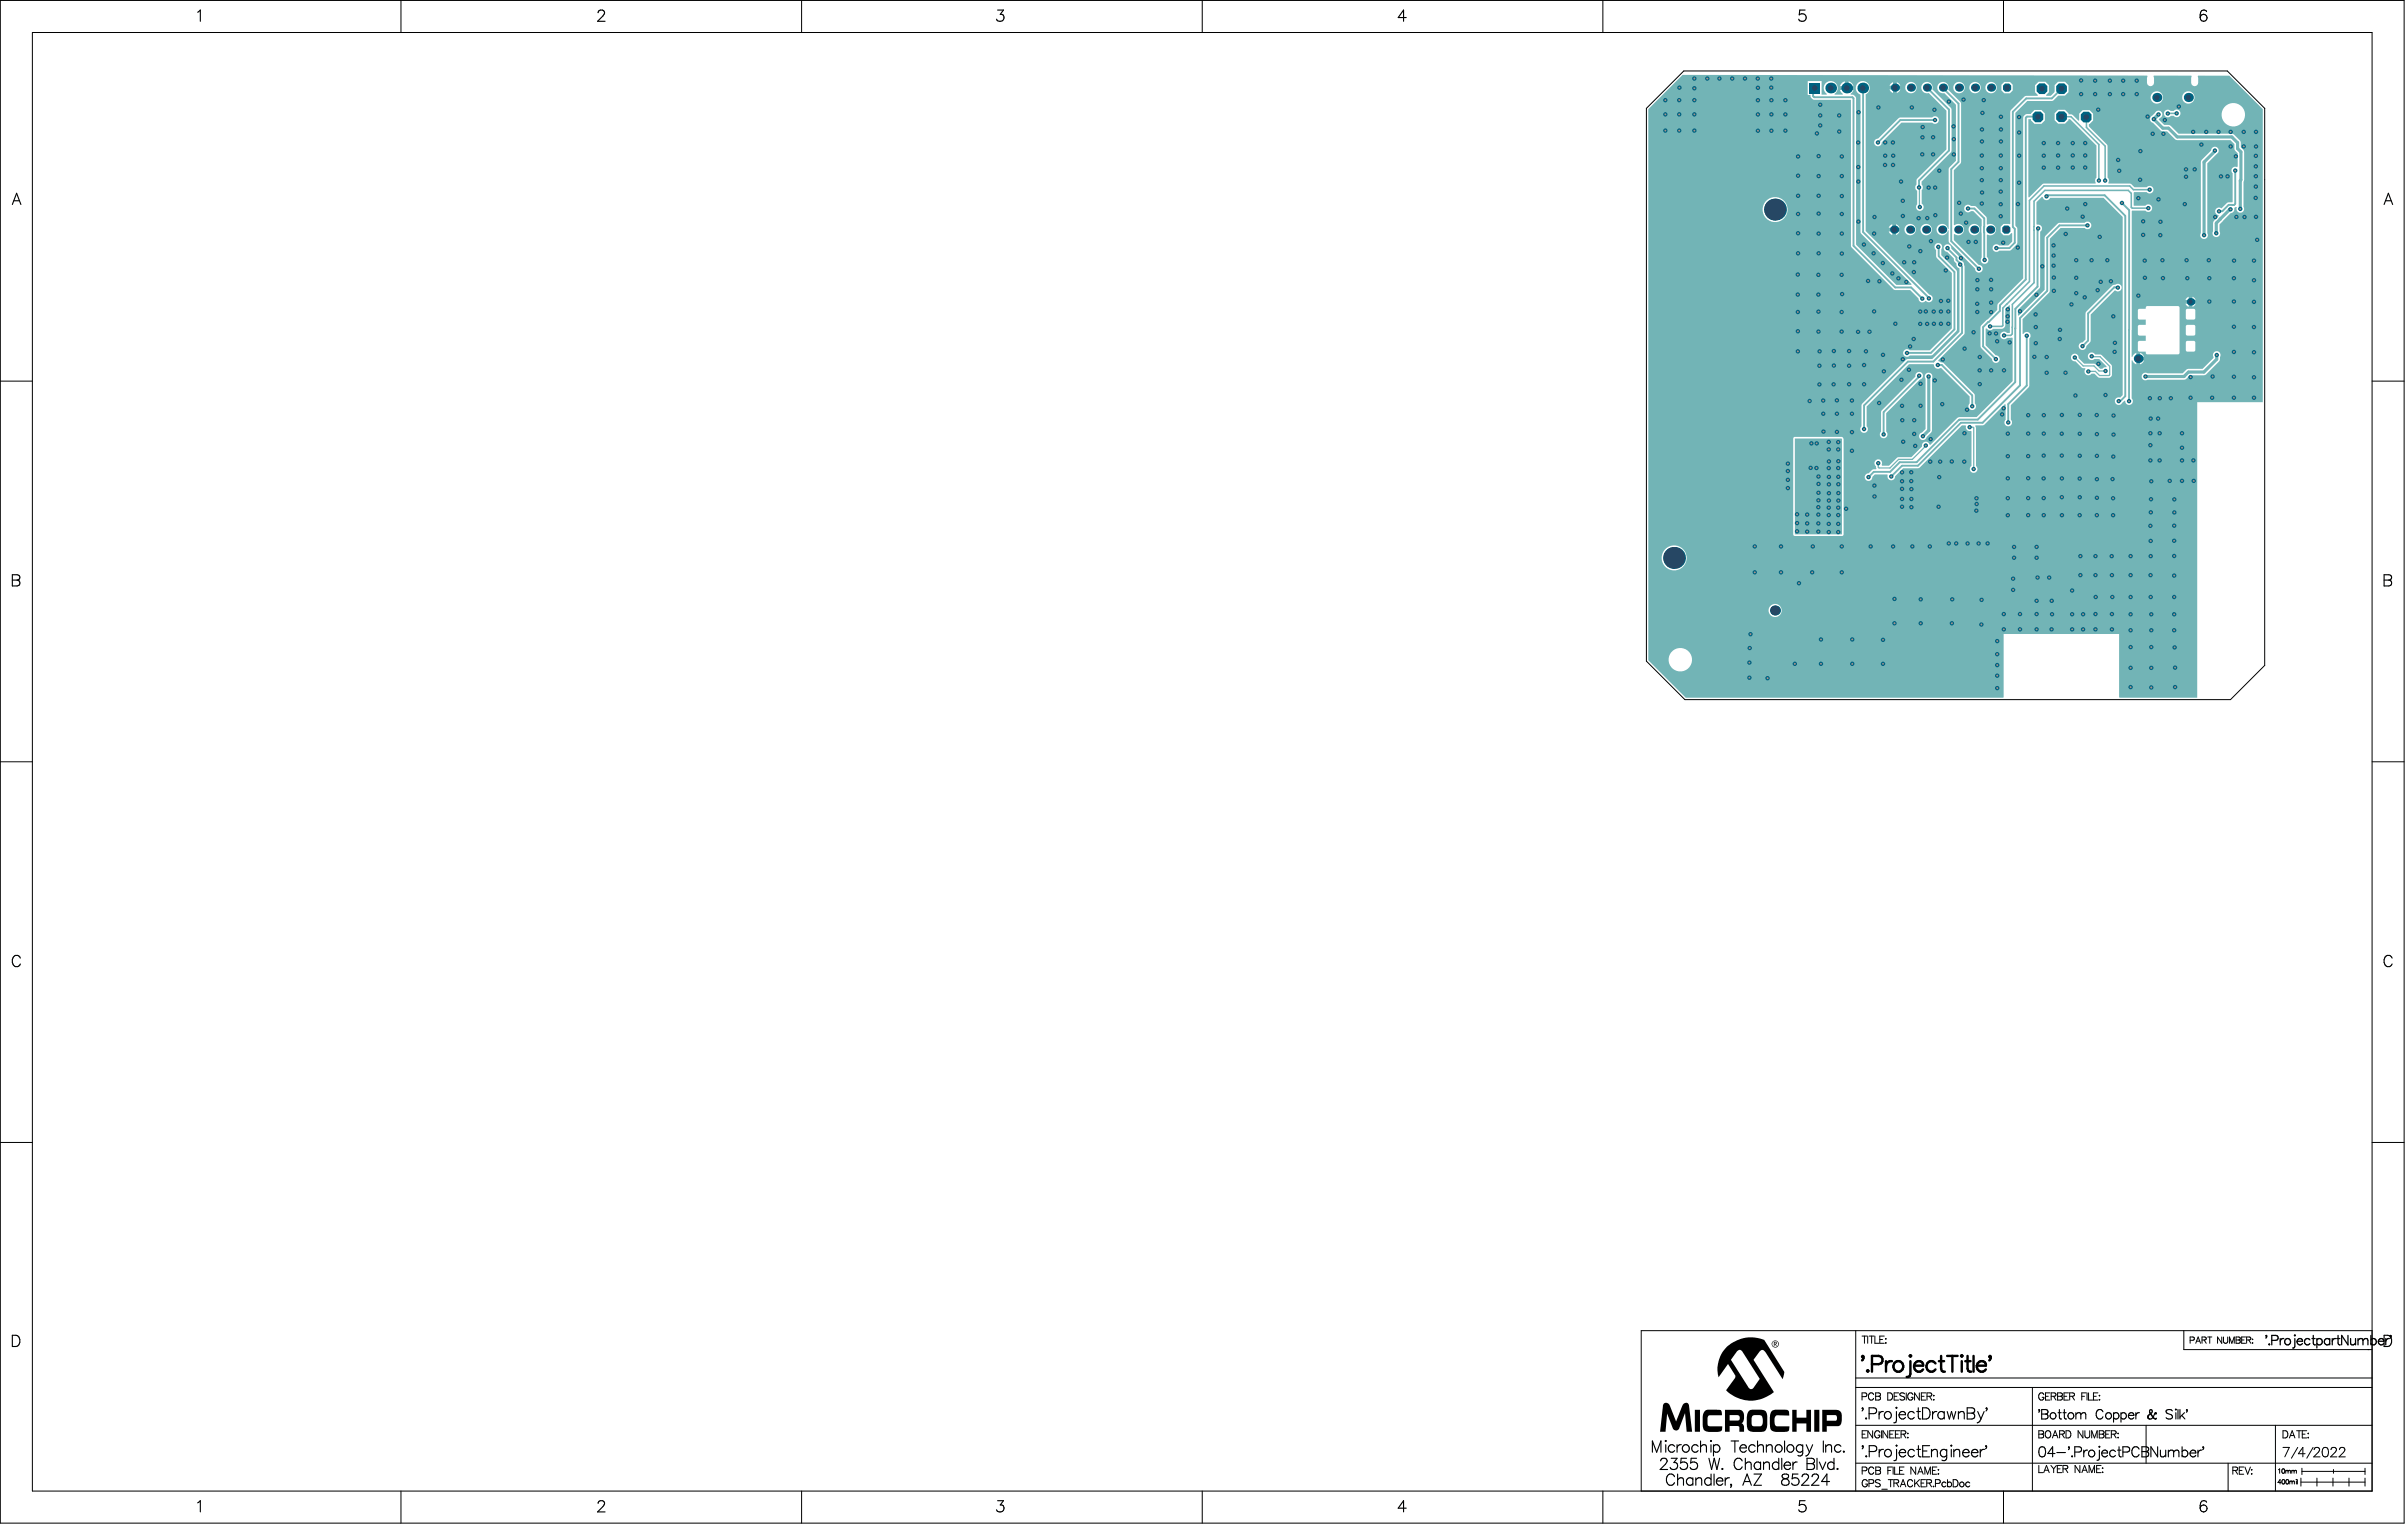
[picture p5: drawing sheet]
<svg xmlns="http://www.w3.org/2000/svg" width="635mm" height="403mm" viewBox="0 0 635 403" stroke-linecap="round" stroke-linejoin="round" font-family="sans-serif">
<g fill="#72b4b6">
<path d="M473.5 115.7h12.3l.1 .1v25.2h-12.4z"/>
<path d="M434.9 28.8v145.4l9.8 9.8h83.8l.1-16.8h30.5l.1 16.8h20.5v-77.9h17.2v-77.3l-8.8-8.8h-8.2l-.1 .3a2.05 2.05 0 0 1-.5 2.4 .93 .93 0 0 1-1.2-.9v-1.8l-9.9-.1v.4a2.05 2.05 0 0 1-.5 2.4 .93 .93 0 0 1-1.3-.9v-1.9l-122.5-.1zM499 21.9l.4-.2v.9h-.9zM500.4 21.7l.4 .2 .5 .7h-.9zM485.7 22.1l1-.6v1.2h-1.3zM487.7 21.5l.6 .2 .7 1h-1.3zM498.5 23.6h.9v.9l-.7-.5zM500.4 23.6h.9l-.2 .4-.7 .5zM502.6 23.1a1.51 1.51 0 0 1 3 0 1.51 1.51 0 0 1-3 0zM507.4 21.9a1.5 1.5 0 0 1 1.8 0 1.5 1.5 0 0 1 .6 1.7l5 5.1v11l-.2 .5-7.7 7.7v.8a.96 .96 0 0 1 .1 1.5v3.5a1.01 1.01 0 0 1 .3 1.5 1.01 1.01 0 0 1-1.5 .2 1.01 1.01 0 0 1 0-1.5v-3.6a.98 .98 0 0 1-.2-1.6v-1.1l.2-.5 7.7-7.7v-10.2l-4.7-4.7a1.5 1.5 0 0 1-1.8-.7 1.5 1.5 0 0 1 .4-1.9zM511.7 21.9a1.51 1.51 0 0 1 1.8 0 1.51 1.51 0 0 1 .5 1.8l3.2 3.2 .2 .4v15.4l-.2 .5-1.8 1.7v14.4l.2 .1a1.5 1.5 0 0 1 2.1 .1 1.5 1.5 0 0 1 0 2.1 1.5 1.5 0 0 1-2.1 .1l-.2 .1v1.5l6.6 6.6a1.01 1.01 0 0 1 1.1 1 1.01 1.01 0 0 1-1 1 1.01 1.01 0 0 1-1-1l-6.8-6.8-.2-.5v-2.8h-.2a1.51 1.51 0 0 1-2.3 1 1.51 1.51 0 0 1 0-2.5 1.51 1.51 0 0 1 2.3 1.1h.2v-15.8l.2-.5 1.7-1.7v-14.8l-3.1-3a1.5 1.5 0 0 1-1.7-.8 1.5 1.5 0 0 1 .5-1.9zM515.3 23.1a1.51 1.51 0 0 1 3 0 1.51 1.51 0 0 1-3 0zM519.5 23.1a1.51 1.51 0 0 1 3 0 1.51 1.51 0 0 1-3 0zM523.8 23.1a1.51 1.51 0 0 1 3 0 1.51 1.51 0 0 1-3 0zM528 22.4l.7-.8h1.5l.8 .8v1.5l-.8 .7h-1.5l-.7-.7zM476.9 21.4h3.7v3.6h1.3l.1-.2a1.84 1.84 0 0 1-.4-2.8 1.84 1.84 0 0 1 2.8 0 1.84 1.84 0 0 1-.4 2.8v.2h2.1l.1-.2-.8-1.1h3.6l-.8 1.1 .1 .2a1.2 1.2 0 0 1 1.4 .9v38.6l10.6 10.7h3.9l.1-.2-13.4-13.5-.1-36.5a1.84 1.84 0 0 1-.9-2.8 1.84 1.84 0 0 1 2.9-.2 1.84 1.84 0 0 1-.6 2.9v36l16.8 16.8a1.04 1.04 0 0 1 .7 1.6 1.04 1.04 0 0 1-1.7 0 1.01 1.01 0 0 1-1.2 .4 1.01 1.01 0 0 1-.7-1l-2.2-2.2h-3.9l-.5-.2-11.1-11.2-.1-38.8h-9.9l-.7-.7-.1-.5h-.7zM537.8 21.6h1.8l.9 .9v1.8l-.7 .8 .1 .2h1.1l1-1v-1.8l.9-.9h1.9l.9 .9v1.8l-.9 .9h-1.8l-1.4 1.4h-6.8l-3.1 3.2v29.8l.5 .8v3.6l-.2 .5-1.6 1.6h-3a1.01 1.01 0 0 1-1.4 .1 1.01 1.01 0 0 1 0-1.5 1.01 1.01 0 0 1 1.4 .1h2.4l1.1-1.1v-2.2h-.3l-.6 .6h-1.5l-.7-.8v-1.5l.7-.7h1.8l.1-29.9 3.9-3.9h3.2l.1-.2-.7-.8v-1.8zM567.4 25.7a1.64 1.64 0 0 1 3.2 0 1.64 1.64 0 0 1-3.2 0zM575.7 25.7a1.65 1.65 0 0 1 3.3 0 1.65 1.65 0 0 1-3.3 0zM571 29.4a1 1 0 0 1 1.6-.1h.9a1.01 1.01 0 0 1 1.4-.1 1.01 1.01 0 0 1 0 1.4 1.01 1.01 0 0 1-1.4-.1h-.8a1.01 1.01 0 0 1-1.4 .3 1.01 1.01 0 0 1-.3-1.4zM534.2 30.3l.5-.2h1.1l.9-1.1h1.8l1 .9v1.9l-1 .9h-1.8l-.9-.9v-.4h-.7v20.6l.2 .1 3.7-3.6 13.8-.1 .1-.2-.2-.8 .4-.5v-8.5l-7-7h-.4v.3l-.9 .9h-1.9l-.9-.9v-1.8l.9-.9h1.9l.9 .9v.3h.9l1.7 1.7 .2-.2v-1.7l.9-.9h1.9l.9 .9v1.8l-1.1 .9v.6l4.9 5v8.6a.98 .98 0 0 1 .2 1.3l.1 .2h5.6l.4 .2 .8 .8h3.2a1.01 1.01 0 0 1 1.5-.1 1.01 1.01 0 0 1 0 1.5 1.01 1.01 0 0 1-1.5-.1h-3.3l-.1 .2v3.4h3.1a1.01 1.01 0 0 1 1.5-.1 1.01 1.01 0 0 1 0 1.4 1.01 1.01 0 0 1-1.5-.1l-3.6 .2v38.4h.2l.2-.5 .8-.5v3l-.8-.5-.2-.6-.2 .1v10a1.01 1.01 0 0 1-.3 1.7 1.01 1.01 0 0 1-1.4-1l-.2-.1-.5 .5a1.03 1.03 0 0 1-1.3 .6 1.03 1.03 0 0 1-.7-1.3 1.03 1.03 0 0 1 1.3-.6l.7-.7v-47l-5-5h-14.2a1 1 0 0 1-1 .6 1 1 0 0 1-.9-.8l-.2-.1-1.5 1.4v5.9l.2 .1a1.01 1.01 0 0 1 1.2 .5 1.01 1.01 0 0 1-.4 1.3v14.8l-5.8 5.8v1.5l.2 .1 6.8-6.9v-13.7l.2-.5 3.5-3.4h6.9l.1-.2a1.01 1.01 0 0 1 1.4 .2 1.01 1.01 0 0 1-.1 1.4 1.01 1.01 0 0 1-1.4-.1h-6.4l-2.8 2.9-.1 14-7.1 7.2v3.9h.2a1 1 0 0 1 1.5-.4 1 1 0 0 1 .1 1.6l-.1 12.7-4.8 4.9v3.8l.1 .2a1.01 1.01 0 0 1-.2 1.4 1.01 1.01 0 0 1-1.4-.2 1.01 1.01 0 0 1 .1-1.4v-4l-.2-.1-5.4 5.4-.5 .2h-1.8l.1 10.7 .2 .3a1.02 1.02 0 0 1-.3 1.4 1.02 1.02 0 0 1-1.4-.3 1.02 1.02 0 0 1 .3-1.4v-9.1l-.2-.2a.99 .99 0 0 1-1-.2 .99 .99 0 0 1-.2-1l-.2-.2h-.9l-11.1 11.1-.5 .2h-3.9l-2.2 2.1v.3a1.01 1.01 0 0 1-1.2 .8 1.01 1.01 0 0 1-.7-1.4l-.1-.2h-3.3l-.7 .7v.3a1.01 1.01 0 0 1-1.1 .8 1.01 1.01 0 0 1-.9-1.1 1.01 1.01 0 0 1 1.1-.9l1.1-1.1h.8v-.8a1.01 1.01 0 0 1-.2-1.4 1.01 1.01 0 0 1 1.3-.3 1.01 1.01 0 0 1 .4 1.3l.1 .2h1.9l2.2-2.2h3.7l2.8-2.9a1.01 1.01 0 0 1 .7-1.2 1.01 1.01 0 0 1 1.2 .8l.2 .1 7.3-7.3 5-.1 9.5-9.5v-11.4h-1.5l-.2 .2a1.01 1.01 0 0 1-1.4-.2 1.01 1.01 0 0 1 .2-1.4 1.01 1.01 0 0 1 1.4 .1h.7l.1-7.2-.2-.1-1.1 1v4.4l-.2 .4-.7 .4h-2.3a1 1 0 0 1-1.6 0h-.4v4.4l2.7 2.6a1.01 1.01 0 0 1 1.1 1 1.01 1.01 0 0 1-1.1 1 1.01 1.01 0 0 1-1-1l-3-3.1v-5.6l4.4-4.3v-1.2l.2-.5 6.6-6.6v-42.3zM586.1 30.3a3.1 3.1 0 0 1 6.2 0 3.1 3.1 0 0 1-6.2 0zM494.9 36.7l.6-.1 5.6-5.6h8.7a1.01 1.01 0 0 1 1.4-.1 1.01 1.01 0 0 1 0 1.5 1.01 1.01 0 0 1-1.4-.1h-8.2l-5.2 5.2a1.01 1.01 0 0 1-1.5 1 1.01 1.01 0 0 1 0-1.8zM518.6 54.2a.98 .98 0 0 1 1.3 .1l1.4 .2 2.7 2.6 .2 .5v1.6l.1 .1a1.5 1.5 0 0 1 2.3 1.3 1.5 1.5 0 0 1-2.3 1.3l-.1 .1v5.8a1.01 1.01 0 0 1 .2 1.4 1.01 1.01 0 0 1-1.4 .2 1.01 1.01 0 0 1-.2-1.4v-10.1l-2.2-2.2h-.7a1.01 1.01 0 0 1-1.5 0 1.01 1.01 0 0 1 .2-1.5zM465 55.3a3.3 3.3 0 0 1 6.6 0 3.3 3.3 0 0 1-6.6 0zM498.8 59.4l.4-.3v1h-.9zM500.2 59.1l.4 .3 .5 .7h-.9zM498.3 61.1h.9v.9l-.7-.5zM500.2 61.1h.9l-.2 .4-.7 .5zM502.4 60.6a1.51 1.51 0 0 1 3 0 1.51 1.51 0 0 1-3 0zM506.6 60.6a1.55 1.55 0 0 1 3.1 0 1.55 1.55 0 0 1-3.1 0zM519.3 60.6a1.51 1.51 0 0 1 3 0 1.51 1.51 0 0 1-3 0zM567.6 30.6l.9-.8a1 1 0 0 1 1.7-.3 1 1 0 0 1-.3 1.6l-.4 .4 1.4 1.5h1.5l2.3 2.3h14.1l.6 .2 1.5 1.6 .3 .6v1.2l.6 .6 .2 .6-.1 14.4a1.02 1.02 0 0 1-.8 1.6 1.02 1.02 0 0 1-1-1.5l-.5 .1-.2 .3a.99 .99 0 0 1-.9 1.2l-3 3v1.8a1.02 1.02 0 0 1-.8 1.5 1.02 1.02 0 0 1-.9-1.5l.1-2.5 1.4-1.6v-.2a1.01 1.01 0 0 1-.8-1.4 1.01 1.01 0 0 1 1.6-.3l1.6-1.6 1.3-.1v-7.6a1 1 0 0 1-.2-1.3 1 1 0 0 1 1.3-.3l.2-.2v-3.5l-.8-.9v-1.5l-1.1-1-14.3-.1-2.4-2.2-1.4-.1-2.3-2.2a1.02 1.02 0 0 1-.8-.8 1.02 1.02 0 0 1 .4-1zM583.8 38.9a1.01 1.01 0 0 1 1.4 .3 1.01 1.01 0 0 1-.4 1.4l-2.5 2.5v18.4a1.02 1.02 0 0 1-.8 1.6 1.02 1.02 0 0 1-.9-1.6v-18.7l.3-.6 2.4-2.5zM576.8 78.7l.6-.4v.8h-.8zM578.4 78.3l.8 .8h-.8zM576.6 80.1h.8v.9zM578.4 80.1h.8l-.8 .9zM576.8 81.6h2.2v2.6h-2.2zM576.8 85.8h2.2v2.6h-2.2zM557.3 75.3l.8-.2a1.01 1.01 0 0 1 1.4 .1 1.01 1.01 0 0 1-.1 1.4 1.01 1.01 0 0 1-1.4-.1l-6.5 6.5v6.8l-.2 .5-.9 1a1.01 1.01 0 0 1-1 1 1.01 1.01 0 0 1-1-1 1.01 1.01 0 0 1 1-1l.8-.7v-7.2zM576.8 90h2.2v2.6h-2.2zM564.1 81.6l2-.1v-.5l.4-.3 8.4 .2v12.5l-8.4 .1-.4-.3v-.4l-2-.2v-2.6l2-.1v-1.4h-1.7l-.4-.2 .1-2.5 2-.1v-1.4h-1.7l-.4-.3zM564.6 93.1l.8 .5 .2 .5h-1zM510.8 64.3a1.01 1.01 0 0 1 1.3 .1 1.01 1.01 0 0 1 0 1.3v1.6l4 3.9 .2 .5-.1 15.4-6.5 6.6-5.9 .1a1.01 1.01 0 0 1-1.4 .1 1.01 1.01 0 0 1-.1-1.5 1.01 1.01 0 0 1 1.5 0h5.3l5.8-5.8v-14.6l-3.9-3.9-.2-.5v-1.6a1.01 1.01 0 0 1 0-1.7zM513.2 64.6a1.01 1.01 0 0 1 1.1 0 1.01 1.01 0 0 1 .5 1l1.8 1.8a2.26 2.26 0 0 0 1.4 1.8l.3 1.2-.1 17.7-6.9 7 .7 .5 .7 .2 8.1 8 .2 .5v2.1a1.01 1.01 0 0 1 0 1.5 1.01 1.01 0 0 1-1.4 0 1.01 1.01 0 0 1 0-1.5v-1.8l-7.5-7.5h-.3a1 1 0 0 1-1.1 .1 1 1 0 0 1-.5-1l-.2-.1h-6.4l-11.2 11.1v5.2a1.01 1.01 0 0 1 .1 1.5 1.01 1.01 0 0 1-1.5 0 1.01 1.01 0 0 1 .1-1.5v-5.5l.2-.4 11.6-11.6 .4-.2h6.5l7.1-7.2v-16.7a1 1 0 0 1-.7-1.3 1.24 1.24 0 0 1-.7-1.3l-1.8-1.8a1 1 0 0 1-.9-.7 1 1 0 0 1 .4-1.1zM564.6 95.1h1l-.5 .8-.5 .2zM546.5 93.7a1.01 1.01 0 0 1 1.2-.3 1.01 1.01 0 0 1 .7 1.1l1.4 1.4 2.9 .1 1.3 1.3h.7l.2-.3 .8-.2 .1-.1-2-2h-1.3a1.01 1.01 0 0 1-1.5-.1 1.01 1.01 0 0 1 .2-1.5 1.01 1.01 0 0 1 1.5 .4h1.6l2.7 2.7 .2 .4v2.3l-.6 .7h-2.7l-1.4-1h-.7a1.01 1.01 0 0 1-1.5 .2 1.01 1.01 0 0 1-.1-1.5l-.1-.2-.9-.2-1.7-1.6a1.01 1.01 0 0 1-1-.5 1.01 1.01 0 0 1 0-1.1zM565.2 98.7a1.02 1.02 0 0 1 1.4-.2h9.2l1.2-1.1 4.1-.1 2.9-2.9a1.05 1.05 0 0 1 .6-1.8 1.05 1.05 0 0 1 1.1 1.6l-.3 1.2-3.7 3.5-4 .1-.9 .9-.6 .3h-9.6a1.02 1.02 0 0 1-1.3-.2 1.02 1.02 0 0 1-.1-1.3zM505.7 98.3a1.03 1.03 0 0 1 1.6 .5 1.03 1.03 0 0 1-.8 1.3l-8.9 8.9v4.9a1.01 1.01 0 0 1 .1 1.4 1.01 1.01 0 0 1-1.5 0 1.01 1.01 0 0 1 .1-1.4v-5.5l9-9v-.5zM507.9 98.7a1.01 1.01 0 0 1 1.4-.3 1.01 1.01 0 0 1 .4 1.3v13.8l-.3 .6-1.1 1.2a1.02 1.02 0 0 1-1.7 .5 1.02 1.02 0 0 1 .5-1.7l.9-.9v-13.3a.98 .98 0 0 1-.1-1.2zM473.2 115.4l12.6-.2 .5 .5 .1 25.3-.3 .3-12.6 .1-.4-.3zM438.4 147.2a3.3 3.3 0 0 1 6.6 0 3.3 3.3 0 0 1-6.6 0zM466.6 161a1.74 1.74 0 0 1 3.4 0 1.74 1.74 0 0 1-3.4 0zM440.2 174a3.1 3.1 0 0 1 6.2 0 3.1 3.1 0 0 1-6.2 0z"/>
</g>
<g fill="none" stroke="#72b4b6" stroke-width=".5">
<path d="M478.7 23.2l-.4 .4v1.8l.3 .2h10.1l.3 .3v38.9l11 11h4.2l2.9 3M491.4 23.2l.1 38 17.4 17.5M508.4 23.1l5.8 5.8v10.8l-7.9 7.9v1.8M510.5 31.7h-9.2l-5.9 5.9M512.7 23.4l4 3.9v15.4l-1.9 1.9v19l7.3 7.3M538.5 30.8h-3.8l-.3 .3v42.6l-6.8 6.8v1.5l-4.4 4.3v5.1l3.3 3.3M543.9 23.4l-2.6 2.6h-6.8l-3.5 3.5v30.3l.5 .6v3.6l-1.4 1.4h-3.4M519.2 55h1.7l2.6 2.6v11M539.9 51.8l.5-.3h14.8l5.5 5.4v47.6l-1.2 1.2-.6 .1M550.7 59.5h-7.4l-3.2 3.2v14l-7.2 7.2v17.8l-9.9 9.8h-5.7l-11.3 11.3h-4.2l-2.9 2.9M559.8 53.5l1.9 1.9v50.4M585.4 55.7h.1"/>
<path d="M589.7 45v8.8l-.3 .3-1.4-.1-1.7 1.7h-.9M511.4 65.1l.1 2.5 4.1 4.1v15.2l-6.2 6.2h-6.3M513.8 65.4l2.3 2.5v.7l.7 .6M516.8 69.3l.8 1.1v17.4l-7.6 7.6h-6.7l-11.5 11.5v6.3M516.8 69.2v.1M537.7 60.2l-.2 .7v14.7l-5.8 5.9-.1 19.3-9.8 9.9-5 .1-11.2 11.1h-4.4l-2.6 2.6h-4.3l-1.4 1.4M558.9 75.7l-1.1 .1-6.9 6.9v7.1l-1.5 1.5M506 99.6v.1M506.3 99.1l-9.4 9.6v5.9M511.2 96.3h1.1l8 8v2.9M531.7 86.6h-.1M534.7 88.6v13.1l-4.9 4.9v4.8"/>
</g>
<path d="M568.2 31.4l2.4 2.4h1.5l2.3 2.3h14.4l1.5 1.6v1.5l.9 .9-.2 15M584.3 39.9l-2.8 2.9v19.2M585.7 57.8l-1 1.1v2.6M585.7 57.8h.1M588.4 55.2l-2.7 2.6M508.8 99.4v14.1l-1.5 1.6M584.8 93.6v1.2l-3.4 3.3h-4l-1.2 1.2h-10.2" fill="none" stroke="#72b4b6" stroke-width=".83"/>
<path d="M569.4 30.2l-1.2 1.2" fill="none" stroke="#72b4b6" stroke-width="1"/>
<path d="M543.9 30.8h2.5l7.3 7.3v9.5M550.4 30.9v2.7l5 4.9v9.1M574.4 29.9h-2.5M536.6 59.7v.1M566.8 54.9h-4.3l-.2-.2v-3.7l-.8-.8h-22l-2.9 2.9v21.5l-5.7 5.7v7.8l-.4 .4h-1.8M567.1 50h-4.3l-.9-.9h-22.7l-3.8 3.8v21.4l-7 6.9v4.7l-.3 .2h-3.1M536.6 60.7h.1M529.4 80.3h.1M530.9 86.3h.1" fill="none" stroke="#72b4b6" stroke-width=".42"/>
<path d="M506.3 49.4l.2 5.2M547.4 94.3l2.2 2.2h2.8l1.4 1.4h1.7M551.8 94l2.2 .1 2.6 2.5v2.3l-.2 .2h-2.5l-1.1-1.1-2.2 .1M508.1 117.5l-3.6 3.7h-3.6l-2.3 2.2h-2.9l-.2-.2v-1M519.6 112.7h.9l.2 .2v10.4" fill="none" stroke="#72b4b6" stroke-width=".33"/>
<circle cx="487" cy="134.2" r=".58" fill="#006281"/>
<circle cx="487" cy="134.2" r=".25" fill="#a6968d"/>
<circle cx="529.7" cy="114.4" r=".58" fill="#006281"/>
<circle cx="529.7" cy="114.4" r=".25" fill="#a6968d"/>
<circle cx="529.7" cy="120.3" r=".58" fill="#006281"/>
<circle cx="529.7" cy="120.3" r=".25" fill="#a6968d"/>
<circle cx="529.7" cy="126.2" r=".58" fill="#006281"/>
<circle cx="529.7" cy="126.2" r=".25" fill="#a6968d"/>
<circle cx="529.7" cy="131.4" r=".58" fill="#006281"/>
<circle cx="529.7" cy="131.4" r=".25" fill="#a6968d"/>
<circle cx="529.7" cy="135.9" r=".58" fill="#006281"/>
<circle cx="529.7" cy="135.9" r=".25" fill="#a6968d"/>
<circle cx="557.5" cy="83.4" r=".58" fill="#006281"/>
<circle cx="557.5" cy="83.4" r=".25" fill="#a6968d"/>
<circle cx="557.9" cy="90.4" r=".58" fill="#006281"/>
<circle cx="557.9" cy="90.4" r=".25" fill="#a6968d"/>
<circle cx="550" cy="78.4" r=".58" fill="#006281"/>
<circle cx="550" cy="78.4" r=".25" fill="#a6968d"/>
<circle cx="513.7" cy="68" r=".58" fill="#006281"/>
<circle cx="513.7" cy="68" r=".25" fill="#a6968d"/>
<circle cx="512.5" cy="94.8" r=".58" fill="#006281"/>
<circle cx="512.5" cy="94.8" r=".25" fill="#a6968d"/>
<circle cx="511.6" cy="45" r=".58" fill="#006281"/>
<circle cx="511.6" cy="45" r=".25" fill="#a6968d"/>
<circle cx="502" cy="57" r=".58" fill="#006281"/>
<circle cx="502" cy="57" r=".25" fill="#a6968d"/>
<circle cx="493.5" cy="144.1" r=".58" fill="#006281"/>
<circle cx="493.5" cy="144.1" r=".25" fill="#a6968d"/>
<circle cx="499.4" cy="144.1" r=".58" fill="#006281"/>
<circle cx="499.4" cy="144.1" r=".25" fill="#a6968d"/>
<circle cx="504.5" cy="144.1" r=".58" fill="#006281"/>
<circle cx="504.5" cy="144.1" r=".25" fill="#a6968d"/>
<circle cx="466.3" cy="178.9" r=".58" fill="#006281"/>
<circle cx="466.3" cy="178.9" r=".25" fill="#a6968d"/>
<circle cx="473.5" cy="175.1" r=".58" fill="#006281"/>
<circle cx="473.5" cy="175.1" r=".25" fill="#a6968d"/>
<circle cx="461.5" cy="178.8" r=".58" fill="#006281"/>
<circle cx="461.5" cy="178.8" r=".25" fill="#a6968d"/>
<circle cx="461.8" cy="167.3" r=".58" fill="#006281"/>
<circle cx="461.8" cy="167.3" r=".25" fill="#a6968d"/>
<circle cx="461.6" cy="170.9" r=".58" fill="#006281"/>
<circle cx="461.6" cy="170.9" r=".25" fill="#a6968d"/>
<circle cx="461.5" cy="174.8" r=".58" fill="#006281"/>
<circle cx="461.5" cy="174.8" r=".25" fill="#a6968d"/>
<circle cx="480" cy="92.7" r=".58" fill="#006281"/>
<circle cx="480" cy="92.7" r=".25" fill="#a6968d"/>
<circle cx="518.3" cy="92" r=".58" fill="#006281"/>
<circle cx="518.3" cy="92" r=".25" fill="#a6968d"/>
<circle cx="479.3" cy="35.2" r=".58" fill="#006281"/>
<circle cx="479.3" cy="35.2" r=".25" fill="#a6968d"/>
<circle cx="480.2" cy="30.4" r=".58" fill="#006281"/>
<circle cx="480.2" cy="30.4" r=".25" fill="#a6968d"/>
<circle cx="480.2" cy="27.6" r=".58" fill="#006281"/>
<circle cx="480.2" cy="27.6" r=".25" fill="#a6968d"/>
<circle cx="510.3" cy="29" r=".58" fill="#006281"/>
<circle cx="510.3" cy="29" r=".25" fill="#a6968d"/>
<circle cx="566.6" cy="30.8" r=".58" fill="#006281"/>
<circle cx="566.6" cy="30.8" r=".25" fill="#a6968d"/>
<circle cx="574.8" cy="28.1" r=".58" fill="#006281"/>
<circle cx="574.8" cy="28.1" r=".25" fill="#a6968d"/>
<circle cx="576.4" cy="53.8" r=".58" fill="#006281"/>
<circle cx="576.4" cy="53.8" r=".25" fill="#a6968d"/>
<circle cx="569.4" cy="52.6" r=".58" fill="#006281"/>
<circle cx="569.4" cy="52.6" r=".25" fill="#a6968d"/>
<circle cx="582.9" cy="79.5" r=".58" fill="#006281"/>
<circle cx="582.9" cy="79.5" r=".25" fill="#a6968d"/>
<circle cx="567.5" cy="126.9" r=".58" fill="#006281"/>
<circle cx="567.5" cy="126.9" r=".25" fill="#a6968d"/>
<circle cx="567.3" cy="121.4" r=".58" fill="#006281"/>
<circle cx="567.3" cy="121.4" r=".25" fill="#a6968d"/>
<circle cx="567.3" cy="117.4" r=".58" fill="#006281"/>
<circle cx="567.3" cy="117.4" r=".25" fill="#a6968d"/>
<circle cx="567.3" cy="114.3" r=".58" fill="#006281"/>
<circle cx="567.3" cy="114.3" r=".25" fill="#a6968d"/>
<circle cx="514.1" cy="143.3" r=".58" fill="#006281"/>
<circle cx="514.1" cy="143.3" r=".25" fill="#a6968d"/>
<circle cx="524.4" cy="143.3" r=".58" fill="#006281"/>
<circle cx="524.4" cy="143.3" r=".25" fill="#a6968d"/>
<circle cx="494.5" cy="130.9" r=".58" fill="#006281"/>
<circle cx="494.5" cy="130.9" r=".25" fill="#a6968d"/>
<circle cx="494.5" cy="128.1" r=".58" fill="#006281"/>
<circle cx="494.5" cy="128.1" r=".25" fill="#a6968d"/>
<circle cx="513.3" cy="71.3" r=".58" fill="#006281"/>
<circle cx="513.3" cy="71.3" r=".25" fill="#a6968d"/>
<circle cx="502.3" cy="69.2" r=".58" fill="#006281"/>
<circle cx="502.3" cy="69.2" r=".25" fill="#a6968d"/>
<circle cx="504.9" cy="71.8" r=".58" fill="#006281"/>
<circle cx="504.9" cy="71.8" r=".25" fill="#a6968d"/>
<circle cx="505" cy="69.2" r=".58" fill="#006281"/>
<circle cx="505" cy="69.2" r=".25" fill="#a6968d"/>
<circle cx="506.6" cy="66.2" r=".58" fill="#006281"/>
<circle cx="506.6" cy="66.2" r=".25" fill="#a6968d"/>
<circle cx="481" cy="105.6" r=".58" fill="#006281"/>
<circle cx="481" cy="105.6" r=".25" fill="#a6968d"/>
<circle cx="484.6" cy="105.6" r=".58" fill="#006281"/>
<circle cx="484.6" cy="105.6" r=".25" fill="#a6968d"/>
<circle cx="488.6" cy="105.6" r=".58" fill="#006281"/>
<circle cx="488.6" cy="105.6" r=".25" fill="#a6968d"/>
<circle cx="505" cy="114.5" r=".58" fill="#006281"/>
<circle cx="505" cy="114.5" r=".25" fill="#a6968d"/>
<circle cx="505" cy="110.8" r=".58" fill="#006281"/>
<circle cx="505" cy="110.8" r=".25" fill="#a6968d"/>
<circle cx="501.8" cy="110.8" r=".58" fill="#006281"/>
<circle cx="501.8" cy="110.8" r=".25" fill="#a6968d"/>
<circle cx="480.2" cy="33.1" r=".58" fill="#006281"/>
<circle cx="480.2" cy="33.1" r=".25" fill="#a6968d"/>
<circle cx="571.1" cy="31.7" r=".58" fill="#006281"/>
<circle cx="571.1" cy="31.7" r=".25" fill="#a6968d"/>
<circle cx="568.2" cy="31.4" r=".58" fill="#006281"/>
<circle cx="568.2" cy="31.4" r=".25" fill="#a6968d"/>
<circle cx="590" cy="57.2" r=".58" fill="#006281"/>
<circle cx="590" cy="57.2" r=".25" fill="#a6968d"/>
<circle cx="564.1" cy="52.3" r=".58" fill="#006281"/>
<circle cx="564.1" cy="52.3" r=".25" fill="#a6968d"/>
<circle cx="511.6" cy="125.9" r=".58" fill="#006281"/>
<circle cx="511.6" cy="125.9" r=".25" fill="#a6968d"/>
<circle cx="511.4" cy="133.7" r=".58" fill="#006281"/>
<circle cx="511.4" cy="133.7" r=".25" fill="#a6968d"/>
<circle cx="505.3" cy="117.6" r=".58" fill="#006281"/>
<circle cx="505.3" cy="117.6" r=".25" fill="#a6968d"/>
<circle cx="477.4" cy="105.8" r=".58" fill="#006281"/>
<circle cx="477.4" cy="105.8" r=".25" fill="#a6968d"/>
<circle cx="532.6" cy="30.9" r=".58" fill="#006281"/>
<circle cx="532.6" cy="30.9" r=".25" fill="#a6968d"/>
<circle cx="522.8" cy="53.7" r=".58" fill="#006281"/>
<circle cx="522.8" cy="53.7" r=".25" fill="#a6968d"/>
<circle cx="522.9" cy="50.8" r=".58" fill="#006281"/>
<circle cx="522.9" cy="50.8" r=".25" fill="#a6968d"/>
<circle cx="528.5" cy="64" r=".58" fill="#006281"/>
<circle cx="528.5" cy="64" r=".25" fill="#a6968d"/>
<circle cx="509.4" cy="63.6" r=".58" fill="#006281"/>
<circle cx="509.4" cy="63.6" r=".25" fill="#a6968d"/>
<circle cx="506.2" cy="57.6" r=".58" fill="#006281"/>
<circle cx="506.2" cy="57.6" r=".25" fill="#a6968d"/>
<circle cx="517.3" cy="56.3" r=".58" fill="#006281"/>
<circle cx="517.3" cy="56.3" r=".25" fill="#a6968d"/>
<circle cx="518.7" cy="58.7" r=".58" fill="#006281"/>
<circle cx="518.7" cy="58.7" r=".25" fill="#a6968d"/>
<circle cx="521.4" cy="134.7" r=".58" fill="#006281"/>
<circle cx="521.4" cy="134.7" r=".25" fill="#a6968d"/>
<circle cx="521.5" cy="132.9" r=".58" fill="#006281"/>
<circle cx="521.5" cy="132.9" r=".25" fill="#a6968d"/>
<circle cx="521.4" cy="131.4" r=".58" fill="#006281"/>
<circle cx="521.4" cy="131.4" r=".25" fill="#a6968d"/>
<circle cx="564.1" cy="78" r=".58" fill="#006281"/>
<circle cx="564.1" cy="78" r=".25" fill="#a6968d"/>
<circle cx="546.5" cy="80.3" r=".58" fill="#006281"/>
<circle cx="546.5" cy="80.3" r=".25" fill="#a6968d"/>
<circle cx="543.4" cy="89.4" r=".58" fill="#006281"/>
<circle cx="543.4" cy="89.4" r=".25" fill="#a6968d"/>
<circle cx="539.9" cy="98.3" r=".58" fill="#006281"/>
<circle cx="539.9" cy="98.3" r=".25" fill="#a6968d"/>
<circle cx="545.4" cy="55" r=".58" fill="#006281"/>
<circle cx="545.4" cy="55" r=".25" fill="#a6968d"/>
<circle cx="550.1" cy="53.8" r=".58" fill="#006281"/>
<circle cx="550.1" cy="53.8" r=".25" fill="#a6968d"/>
<circle cx="549.4" cy="57.2" r=".58" fill="#006281"/>
<circle cx="549.4" cy="57.2" r=".25" fill="#a6968d"/>
<circle cx="565.4" cy="62" r=".58" fill="#006281"/>
<circle cx="565.4" cy="62" r=".25" fill="#a6968d"/>
<circle cx="569.9" cy="62" r=".58" fill="#006281"/>
<circle cx="569.9" cy="62" r=".25" fill="#a6968d"/>
<circle cx="565.4" cy="58.4" r=".58" fill="#006281"/>
<circle cx="565.4" cy="58.4" r=".25" fill="#a6968d"/>
<circle cx="570" cy="58.5" r=".58" fill="#006281"/>
<circle cx="570" cy="58.5" r=".25" fill="#a6968d"/>
<circle cx="595.2" cy="57.2" r=".58" fill="#006281"/>
<circle cx="595.2" cy="57.2" r=".25" fill="#a6968d"/>
<circle cx="595.1" cy="52.2" r=".58" fill="#006281"/>
<circle cx="595.1" cy="52.2" r=".25" fill="#a6968d"/>
<circle cx="595.1" cy="49.2" r=".58" fill="#006281"/>
<circle cx="595.1" cy="49.2" r=".25" fill="#a6968d"/>
<circle cx="595.1" cy="46.5" r=".58" fill="#006281"/>
<circle cx="595.1" cy="46.5" r=".25" fill="#a6968d"/>
<circle cx="595.1" cy="43.9" r=".58" fill="#006281"/>
<circle cx="595.1" cy="43.9" r=".25" fill="#a6968d"/>
<circle cx="595.1" cy="41.1" r=".58" fill="#006281"/>
<circle cx="595.1" cy="41.1" r=".25" fill="#a6968d"/>
<circle cx="585.9" cy="46.5" r=".58" fill="#006281"/>
<circle cx="585.9" cy="46.5" r=".25" fill="#a6968d"/>
<circle cx="592.1" cy="57.2" r=".58" fill="#006281"/>
<circle cx="592.1" cy="57.2" r=".25" fill="#a6968d"/>
<circle cx="515.4" cy="33.3" r=".58" fill="#006281"/>
<circle cx="515.4" cy="33.3" r=".25" fill="#a6968d"/>
<circle cx="507.2" cy="33.5" r=".58" fill="#006281"/>
<circle cx="507.2" cy="33.5" r=".25" fill="#a6968d"/>
<circle cx="497.3" cy="43.5" r=".58" fill="#006281"/>
<circle cx="497.3" cy="43.5" r=".25" fill="#a6968d"/>
<circle cx="499.4" cy="43.5" r=".58" fill="#006281"/>
<circle cx="499.4" cy="43.5" r=".25" fill="#a6968d"/>
<circle cx="500" cy="85.4" r=".58" fill="#006281"/>
<circle cx="500" cy="85.4" r=".25" fill="#a6968d"/>
<circle cx="503.9" cy="91.4" r=".58" fill="#006281"/>
<circle cx="503.9" cy="91.4" r=".25" fill="#a6968d"/>
<circle cx="504.9" cy="89.4" r=".58" fill="#006281"/>
<circle cx="504.9" cy="89.4" r=".25" fill="#a6968d"/>
<circle cx="508.4" cy="85.4" r=".58" fill="#006281"/>
<circle cx="508.4" cy="85.4" r=".25" fill="#a6968d"/>
<circle cx="510.2" cy="85.4" r=".58" fill="#006281"/>
<circle cx="510.2" cy="85.4" r=".25" fill="#a6968d"/>
<circle cx="508.1" cy="82.2" r=".58" fill="#006281"/>
<circle cx="508.1" cy="82.2" r=".25" fill="#a6968d"/>
<circle cx="510.1" cy="82.2" r=".58" fill="#006281"/>
<circle cx="510.1" cy="82.2" r=".25" fill="#a6968d"/>
<circle cx="506.6" cy="82.2" r=".58" fill="#006281"/>
<circle cx="506.6" cy="82.2" r=".25" fill="#a6968d"/>
<circle cx="520.7" cy="87.6" r=".58" fill="#006281"/>
<circle cx="520.7" cy="87.6" r=".25" fill="#a6968d"/>
<circle cx="580.8" cy="38.1" r=".58" fill="#006281"/>
<circle cx="580.8" cy="38.1" r=".25" fill="#a6968d"/>
<circle cx="587.7" cy="46.5" r=".58" fill="#006281"/>
<circle cx="587.7" cy="46.5" r=".25" fill="#a6968d"/>
<circle cx="517.3" cy="68.1" r=".58" fill="#006281"/>
<circle cx="517.3" cy="68.1" r=".25" fill="#a6968d"/>
<circle cx="528.2" cy="109.3" r=".58" fill="#006281"/>
<circle cx="528.2" cy="109.3" r=".25" fill="#a6968d"/>
<circle cx="528.6" cy="107.7" r=".58" fill="#006281"/>
<circle cx="528.6" cy="107.7" r=".25" fill="#a6968d"/>
<circle cx="530.2" cy="90.3" r=".58" fill="#006281"/>
<circle cx="530.2" cy="90.3" r=".25" fill="#a6968d"/>
<circle cx="524.9" cy="87.9" r=".58" fill="#006281"/>
<circle cx="524.9" cy="87.9" r=".25" fill="#a6968d"/>
<circle cx="526.6" cy="88" r=".58" fill="#006281"/>
<circle cx="526.6" cy="88" r=".25" fill="#a6968d"/>
<circle cx="526.9" cy="90" r=".58" fill="#006281"/>
<circle cx="526.9" cy="90" r=".25" fill="#a6968d"/>
<circle cx="529.6" cy="84.9" r=".58" fill="#006281"/>
<circle cx="529.6" cy="84.9" r=".25" fill="#a6968d"/>
<circle cx="529.6" cy="83.4" r=".58" fill="#006281"/>
<circle cx="529.7" cy="83.4" r=".25" fill="#a6968d"/>
<circle cx="509.2" cy="121.8" r=".58" fill="#006281"/>
<circle cx="509.2" cy="121.8" r=".25" fill="#a6968d"/>
<circle cx="511.8" cy="121.8" r=".58" fill="#006281"/>
<circle cx="511.8" cy="121.8" r=".25" fill="#a6968d"/>
<circle cx="514.9" cy="121.7" r=".58" fill="#006281"/>
<circle cx="514.9" cy="121.7" r=".25" fill="#a6968d"/>
<circle cx="518.2" cy="121.8" r=".58" fill="#006281"/>
<circle cx="518.2" cy="121.8" r=".25" fill="#a6968d"/>
<circle cx="502" cy="94.8" r=".58" fill="#006281"/>
<circle cx="502" cy="94.8" r=".25" fill="#a6968d"/>
<circle cx="490.3" cy="29.6" r=".58" fill="#006281"/>
<circle cx="490.3" cy="29.6" r=".25" fill="#a6968d"/>
<circle cx="490.3" cy="58.5" r=".58" fill="#006281"/>
<circle cx="490.3" cy="58.5" r=".25" fill="#a6968d"/>
<circle cx="490.2" cy="37.6" r=".58" fill="#006281"/>
<circle cx="490.2" cy="37.6" r=".25" fill="#a6968d"/>
<circle cx="490.3" cy="47.9" r=".58" fill="#006281"/>
<circle cx="490.3" cy="47.9" r=".25" fill="#a6968d"/>
<circle cx="491.7" cy="64.5" r=".58" fill="#006281"/>
<circle cx="491.7" cy="64.5" r=".25" fill="#a6968d"/>
<circle cx="502.9" cy="74.4" r=".58" fill="#006281"/>
<circle cx="502.9" cy="74.4" r=".25" fill="#a6968d"/>
<circle cx="510.4" cy="100.3" r=".58" fill="#006281"/>
<circle cx="510.4" cy="100.3" r=".25" fill="#a6968d"/>
<circle cx="553.6" cy="96" r=".58" fill="#006281"/>
<circle cx="553.6" cy="96" r=".25" fill="#a6968d"/>
<circle cx="584.4" cy="57.2" r=".58" fill="#006281"/>
<circle cx="584.4" cy="57.2" r=".25" fill="#a6968d"/>
<circle cx="537" cy="82.9" r=".58" fill="#006281"/>
<circle cx="537" cy="82.9" r=".25" fill="#a6968d"/>
<circle cx="537.1" cy="86.3" r=".58" fill="#006281"/>
<circle cx="537.1" cy="86.3" r=".25" fill="#a6968d"/>
<circle cx="509.3" cy="115.8" r=".58" fill="#006281"/>
<circle cx="509.3" cy="115.8" r=".25" fill="#a6968d"/>
<circle cx="538.8" cy="70.2" r=".58" fill="#006281"/>
<circle cx="538.8" cy="70.2" r=".25" fill="#a6968d"/>
<circle cx="532.4" cy="53.8" r=".58" fill="#006281"/>
<circle cx="532.4" cy="53.8" r=".25" fill="#a6968d"/>
<circle cx="532.9" cy="82.1" r=".58" fill="#006281"/>
<circle cx="532.9" cy="82.1" r=".25" fill="#a6968d"/>
<circle cx="584.3" cy="39.7" r=".58" fill="#006281"/>
<circle cx="584.3" cy="39.7" r=".25" fill="#a6968d"/>
<circle cx="589.9" cy="41.2" r=".58" fill="#006281"/>
<circle cx="589.9" cy="41.2" r=".25" fill="#a6968d"/>
<circle cx="589.7" cy="45" r=".58" fill="#006281"/>
<circle cx="589.7" cy="45" r=".25" fill="#a6968d"/>
<circle cx="510.6" cy="56.8" r=".58" fill="#006281"/>
<circle cx="510.6" cy="56.8" r=".25" fill="#a6968d"/>
<circle cx="508.4" cy="57.5" r=".58" fill="#006281"/>
<circle cx="508.4" cy="57.5" r=".25" fill="#a6968d"/>
<circle cx="508.8" cy="49.5" r=".58" fill="#006281"/>
<circle cx="508.8" cy="49.5" r=".25" fill="#a6968d"/>
<circle cx="510.5" cy="49.5" r=".58" fill="#006281"/>
<circle cx="510.5" cy="49.5" r=".25" fill="#a6968d"/>
<circle cx="532.3" cy="65.3" r=".58" fill="#006281"/>
<circle cx="532.3" cy="65.3" r=".25" fill="#a6968d"/>
<circle cx="494.4" cy="82.1" r=".58" fill="#006281"/>
<circle cx="494.4" cy="82.1" r=".25" fill="#a6968d"/>
<circle cx="516.8" cy="53.5" r=".58" fill="#006281"/>
<circle cx="516.8" cy="53.5" r=".25" fill="#a6968d"/>
<circle cx="515.4" cy="40.7" r=".58" fill="#006281"/>
<circle cx="515.4" cy="40.7" r=".25" fill="#a6968d"/>
<circle cx="518" cy="26.3" r=".58" fill="#006281"/>
<circle cx="518" cy="26.3" r=".25" fill="#a6968d"/>
<circle cx="523.3" cy="26.4" r=".58" fill="#006281"/>
<circle cx="523.3" cy="26.4" r=".25" fill="#a6968d"/>
<circle cx="494.3" cy="66.8" r=".58" fill="#006281"/>
<circle cx="494.3" cy="66.8" r=".25" fill="#a6968d"/>
<circle cx="494.4" cy="61.6" r=".58" fill="#006281"/>
<circle cx="494.4" cy="61.6" r=".25" fill="#a6968d"/>
<circle cx="544.9" cy="98.3" r=".58" fill="#006281"/>
<circle cx="544.9" cy="98.3" r=".25" fill="#a6968d"/>
<circle cx="543.5" cy="87" r=".58" fill="#006281"/>
<circle cx="543.5" cy="87" r=".25" fill="#a6968d"/>
<circle cx="536.7" cy="94.1" r=".58" fill="#006281"/>
<circle cx="536.7" cy="94.1" r=".25" fill="#a6968d"/>
<circle cx="539.9" cy="94.2" r=".58" fill="#006281"/>
<circle cx="539.9" cy="94.2" r=".25" fill="#a6968d"/>
<circle cx="537.1" cy="90.5" r=".58" fill="#006281"/>
<circle cx="537.1" cy="90.5" r=".25" fill="#a6968d"/>
<circle cx="503.7" cy="65" r=".58" fill="#006281"/>
<circle cx="503.7" cy="65" r=".25" fill="#a6968d"/>
<circle cx="494.5" cy="57.2" r=".58" fill="#006281"/>
<circle cx="494.5" cy="57.2" r=".25" fill="#a6968d"/>
<circle cx="522.3" cy="97.7" r=".58" fill="#006281"/>
<circle cx="522.3" cy="97.7" r=".25" fill="#a6968d"/>
<circle cx="525.3" cy="97.7" r=".58" fill="#006281"/>
<circle cx="525.3" cy="97.7" r=".25" fill="#a6968d"/>
<circle cx="528.7" cy="97.7" r=".58" fill="#006281"/>
<circle cx="528.7" cy="97.7" r=".25" fill="#a6968d"/>
<circle cx="512.4" cy="106.6" r=".58" fill="#006281"/>
<circle cx="512.4" cy="106.6" r=".25" fill="#a6968d"/>
<circle cx="495.7" cy="106.3" r=".58" fill="#006281"/>
<circle cx="495.7" cy="106.3" r=".25" fill="#a6968d"/>
<circle cx="506.7" cy="101.2" r=".58" fill="#006281"/>
<circle cx="506.7" cy="101.2" r=".25" fill="#a6968d"/>
<circle cx="501.8" cy="107" r=".58" fill="#006281"/>
<circle cx="501.8" cy="107" r=".25" fill="#a6968d"/>
<circle cx="506.7" cy="107" r=".58" fill="#006281"/>
<circle cx="506.7" cy="107" r=".25" fill="#a6968d"/>
<circle cx="518.3" cy="114.3" r=".58" fill="#006281"/>
<circle cx="518.3" cy="114.3" r=".25" fill="#a6968d"/>
<circle cx="529.7" cy="81.6" r=".58" fill="#006281"/>
<circle cx="529.7" cy="81.6" r=".25" fill="#a6968d"/>
<circle cx="537.2" cy="77.8" r=".58" fill="#006281"/>
<circle cx="537.2" cy="77.8" r=".25" fill="#a6968d"/>
<circle cx="532.7" cy="48.2" r=".58" fill="#006281"/>
<circle cx="532.7" cy="48.2" r=".25" fill="#a6968d"/>
<circle cx="532.7" cy="35" r=".58" fill="#006281"/>
<circle cx="532.7" cy="35" r=".25" fill="#a6968d"/>
<circle cx="532.7" cy="41.1" r=".58" fill="#006281"/>
<circle cx="532.7" cy="41.1" r=".25" fill="#a6968d"/>
<circle cx="555.5" cy="104.2" r=".58" fill="#006281"/>
<circle cx="555.5" cy="104.2" r=".25" fill="#a6968d"/>
<circle cx="482.4" cy="123.5" r=".58" fill="#006281"/>
<circle cx="482.4" cy="123.5" r=".25" fill="#a6968d"/>
<circle cx="482.5" cy="121.7" r=".58" fill="#006281"/>
<circle cx="482.5" cy="121.7" r=".25" fill="#a6968d"/>
<circle cx="482.4" cy="118.6" r=".58" fill="#006281"/>
<circle cx="482.4" cy="118.6" r=".25" fill="#a6968d"/>
<circle cx="482.4" cy="116.6" r=".58" fill="#006281"/>
<circle cx="482.4" cy="116.6" r=".25" fill="#a6968d"/>
<circle cx="557.9" cy="92.8" r=".58" fill="#006281"/>
<circle cx="557.9" cy="92.8" r=".25" fill="#a6968d"/>
<circle cx="525.3" cy="82.3" r=".58" fill="#006281"/>
<circle cx="525.3" cy="82.3" r=".25" fill="#a6968d"/>
<circle cx="525.3" cy="79.8" r=".58" fill="#006281"/>
<circle cx="525.3" cy="79.8" r=".25" fill="#a6968d"/>
<circle cx="525.3" cy="76.3" r=".58" fill="#006281"/>
<circle cx="525.3" cy="76.3" r=".25" fill="#a6968d"/>
<circle cx="525.3" cy="73.8" r=".58" fill="#006281"/>
<circle cx="525.3" cy="73.8" r=".25" fill="#a6968d"/>
<circle cx="521.7" cy="73.9" r=".58" fill="#006281"/>
<circle cx="521.7" cy="73.9" r=".25" fill="#a6968d"/>
<circle cx="521.6" cy="76.3" r=".58" fill="#006281"/>
<circle cx="521.6" cy="76.3" r=".25" fill="#a6968d"/>
<circle cx="521.6" cy="80.1" r=".58" fill="#006281"/>
<circle cx="521.6" cy="80.1" r=".25" fill="#a6968d"/>
<circle cx="521.6" cy="82.3" r=".58" fill="#006281"/>
<circle cx="521.6" cy="82.3" r=".25" fill="#a6968d"/>
<circle cx="518.9" cy="108.1" r=".58" fill="#006281"/>
<circle cx="518.9" cy="108.1" r=".25" fill="#a6968d"/>
<circle cx="485.9" cy="144.1" r=".58" fill="#006281"/>
<circle cx="485.9" cy="144.1" r=".25" fill="#a6968d"/>
<circle cx="478.2" cy="144.1" r=".58" fill="#006281"/>
<circle cx="478.2" cy="144.1" r=".25" fill="#a6968d"/>
<circle cx="469.9" cy="144.1" r=".58" fill="#006281"/>
<circle cx="469.9" cy="144.1" r=".25" fill="#a6968d"/>
<circle cx="462.9" cy="144.1" r=".58" fill="#006281"/>
<circle cx="462.9" cy="144.1" r=".25" fill="#a6968d"/>
<circle cx="485.9" cy="151" r=".58" fill="#006281"/>
<circle cx="485.9" cy="151" r=".25" fill="#a6968d"/>
<circle cx="478.1" cy="151" r=".58" fill="#006281"/>
<circle cx="478.1" cy="151" r=".25" fill="#a6968d"/>
<circle cx="469.9" cy="151" r=".58" fill="#006281"/>
<circle cx="469.9" cy="151" r=".25" fill="#a6968d"/>
<circle cx="462.9" cy="151" r=".58" fill="#006281"/>
<circle cx="462.9" cy="151" r=".25" fill="#a6968d"/>
<circle cx="485.2" cy="34.7" r=".58" fill="#006281"/>
<circle cx="485.2" cy="34.7" r=".25" fill="#a6968d"/>
<circle cx="495.6" cy="28.3" r=".58" fill="#006281"/>
<circle cx="495.6" cy="28.3" r=".25" fill="#a6968d"/>
<circle cx="504.4" cy="28.3" r=".58" fill="#006281"/>
<circle cx="504.4" cy="28.3" r=".25" fill="#a6968d"/>
<circle cx="514.1" cy="26.8" r=".58" fill="#006281"/>
<circle cx="514.1" cy="26.8" r=".25" fill="#a6968d"/>
<circle cx="515.4" cy="36.7" r=".58" fill="#006281"/>
<circle cx="515.4" cy="36.7" r=".25" fill="#a6968d"/>
<circle cx="521.2" cy="63.8" r=".58" fill="#006281"/>
<circle cx="521.2" cy="63.8" r=".25" fill="#a6968d"/>
<circle cx="519.3" cy="63.8" r=".58" fill="#006281"/>
<circle cx="519.3" cy="63.8" r=".25" fill="#a6968d"/>
<circle cx="496.7" cy="69.4" r=".58" fill="#006281"/>
<circle cx="496.7" cy="69.4" r=".25" fill="#a6968d"/>
<circle cx="499.2" cy="72.1" r=".58" fill="#006281"/>
<circle cx="499.2" cy="72.1" r=".25" fill="#a6968d"/>
<circle cx="500.8" cy="73.4" r=".58" fill="#006281"/>
<circle cx="500.8" cy="73.4" r=".25" fill="#a6968d"/>
<circle cx="490.2" cy="44.1" r=".58" fill="#006281"/>
<circle cx="490.2" cy="44.1" r=".25" fill="#a6968d"/>
<circle cx="501.5" cy="47.9" r=".58" fill="#006281"/>
<circle cx="501.5" cy="47.9" r=".25" fill="#a6968d"/>
<circle cx="507.2" cy="36.2" r=".58" fill="#006281"/>
<circle cx="507.2" cy="36.2" r=".25" fill="#a6968d"/>
<circle cx="510" cy="36.2" r=".58" fill="#006281"/>
<circle cx="510" cy="36.2" r=".25" fill="#a6968d"/>
<circle cx="507.1" cy="40.7" r=".58" fill="#006281"/>
<circle cx="507.1" cy="40.7" r=".25" fill="#a6968d"/>
<circle cx="510" cy="40.7" r=".58" fill="#006281"/>
<circle cx="510" cy="40.7" r=".25" fill="#a6968d"/>
<circle cx="485.2" cy="30.4" r=".58" fill="#006281"/>
<circle cx="485.2" cy="30.4" r=".25" fill="#a6968d"/>
<circle cx="501.6" cy="100.2" r=".58" fill="#006281"/>
<circle cx="501.6" cy="100.2" r=".25" fill="#a6968d"/>
<circle cx="486" cy="77.6" r=".58" fill="#006281"/>
<circle cx="486" cy="77.6" r=".25" fill="#a6968d"/>
<circle cx="493.2" cy="87.5" r=".58" fill="#006281"/>
<circle cx="493.2" cy="87.5" r=".25" fill="#a6968d"/>
<circle cx="490.2" cy="87.5" r=".58" fill="#006281"/>
<circle cx="490.2" cy="87.5" r=".25" fill="#a6968d"/>
<circle cx="503.6" cy="97.5" r=".58" fill="#006281"/>
<circle cx="503.6" cy="97.5" r=".25" fill="#a6968d"/>
<circle cx="497" cy="97.9" r=".58" fill="#006281"/>
<circle cx="497" cy="97.9" r=".25" fill="#a6968d"/>
<circle cx="496.8" cy="93.6" r=".58" fill="#006281"/>
<circle cx="496.8" cy="93.6" r=".25" fill="#a6968d"/>
<circle cx="492.3" cy="92.7" r=".58" fill="#006281"/>
<circle cx="492.3" cy="92.7" r=".25" fill="#a6968d"/>
<circle cx="480" cy="96.5" r=".58" fill="#006281"/>
<circle cx="480" cy="96.5" r=".25" fill="#a6968d"/>
<circle cx="483.8" cy="96.4" r=".58" fill="#006281"/>
<circle cx="483.8" cy="96.4" r=".25" fill="#a6968d"/>
<circle cx="480" cy="101.4" r=".58" fill="#006281"/>
<circle cx="480" cy="101.4" r=".25" fill="#a6968d"/>
<circle cx="483.7" cy="101.4" r=".58" fill="#006281"/>
<circle cx="483.7" cy="101.4" r=".25" fill="#a6968d"/>
<circle cx="474.1" cy="140.1" r=".58" fill="#006281"/>
<circle cx="474.1" cy="140.1" r=".25" fill="#a6968d"/>
<circle cx="474.1" cy="138" r=".58" fill="#006281"/>
<circle cx="474.1" cy="138" r=".25" fill="#a6968d"/>
<circle cx="474.1" cy="135.7" r=".58" fill="#006281"/>
<circle cx="474.1" cy="135.7" r=".25" fill="#a6968d"/>
<circle cx="476.8" cy="140.2" r=".58" fill="#006281"/>
<circle cx="476.8" cy="140.2" r=".25" fill="#a6968d"/>
<circle cx="476.8" cy="138.1" r=".58" fill="#006281"/>
<circle cx="476.8" cy="138.1" r=".25" fill="#a6968d"/>
<circle cx="476.8" cy="135.7" r=".58" fill="#006281"/>
<circle cx="476.8" cy="135.7" r=".25" fill="#a6968d"/>
<circle cx="479.3" cy="117" r=".58" fill="#006281"/>
<circle cx="479.3" cy="117" r=".25" fill="#a6968d"/>
<circle cx="479.2" cy="123.4" r=".58" fill="#006281"/>
<circle cx="479.2" cy="123.4" r=".25" fill="#a6968d"/>
<circle cx="477.7" cy="123.4" r=".58" fill="#006281"/>
<circle cx="477.7" cy="123.4" r=".25" fill="#a6968d"/>
<circle cx="477.9" cy="117" r=".58" fill="#006281"/>
<circle cx="477.9" cy="117" r=".25" fill="#a6968d"/>
<circle cx="479.7" cy="133.8" r=".58" fill="#006281"/>
<circle cx="479.7" cy="133.8" r=".25" fill="#a6968d"/>
<circle cx="479.7" cy="135.7" r=".58" fill="#006281"/>
<circle cx="479.7" cy="135.7" r=".25" fill="#a6968d"/>
<circle cx="479.7" cy="138.1" r=".58" fill="#006281"/>
<circle cx="479.7" cy="138.1" r=".25" fill="#a6968d"/>
<circle cx="479.7" cy="140.2" r=".58" fill="#006281"/>
<circle cx="479.7" cy="140.2" r=".25" fill="#a6968d"/>
<circle cx="479.7" cy="125.7" r=".58" fill="#006281"/>
<circle cx="479.7" cy="125.7" r=".25" fill="#a6968d"/>
<circle cx="479.7" cy="127.7" r=".58" fill="#006281"/>
<circle cx="479.7" cy="127.7" r=".25" fill="#a6968d"/>
<circle cx="479.7" cy="130" r=".58" fill="#006281"/>
<circle cx="479.7" cy="130" r=".25" fill="#a6968d"/>
<circle cx="479.7" cy="132" r=".58" fill="#006281"/>
<circle cx="479.7" cy="132" r=".25" fill="#a6968d"/>
<circle cx="482.4" cy="133.9" r=".58" fill="#006281"/>
<circle cx="482.4" cy="133.9" r=".25" fill="#a6968d"/>
<circle cx="482.4" cy="135.9" r=".58" fill="#006281"/>
<circle cx="482.4" cy="135.9" r=".25" fill="#a6968d"/>
<circle cx="482.4" cy="138.2" r=".58" fill="#006281"/>
<circle cx="482.4" cy="138.2" r=".25" fill="#a6968d"/>
<circle cx="482.4" cy="140.4" r=".58" fill="#006281"/>
<circle cx="482.4" cy="140.4" r=".25" fill="#a6968d"/>
<circle cx="485" cy="133.9" r=".58" fill="#006281"/>
<circle cx="485" cy="133.9" r=".25" fill="#a6968d"/>
<circle cx="485" cy="135.9" r=".58" fill="#006281"/>
<circle cx="485" cy="135.9" r=".25" fill="#a6968d"/>
<circle cx="485" cy="138.2" r=".58" fill="#006281"/>
<circle cx="485" cy="138.2" r=".25" fill="#a6968d"/>
<circle cx="485" cy="140.4" r=".58" fill="#006281"/>
<circle cx="485" cy="140.4" r=".25" fill="#a6968d"/>
<circle cx="482.5" cy="125.8" r=".58" fill="#006281"/>
<circle cx="482.5" cy="125.8" r=".25" fill="#a6968d"/>
<circle cx="482.5" cy="127.8" r=".58" fill="#006281"/>
<circle cx="482.5" cy="127.8" r=".25" fill="#a6968d"/>
<circle cx="482.5" cy="130.1" r=".58" fill="#006281"/>
<circle cx="482.5" cy="130.1" r=".25" fill="#a6968d"/>
<circle cx="482.5" cy="132" r=".58" fill="#006281"/>
<circle cx="482.5" cy="132" r=".25" fill="#a6968d"/>
<circle cx="485" cy="125.8" r=".58" fill="#006281"/>
<circle cx="485" cy="125.8" r=".25" fill="#a6968d"/>
<circle cx="485" cy="127.7" r=".58" fill="#006281"/>
<circle cx="485" cy="127.7" r=".25" fill="#a6968d"/>
<circle cx="485" cy="130.1" r=".58" fill="#006281"/>
<circle cx="485" cy="130.1" r=".25" fill="#a6968d"/>
<circle cx="485" cy="132" r=".58" fill="#006281"/>
<circle cx="485" cy="132" r=".25" fill="#a6968d"/>
<circle cx="485" cy="116.6" r=".58" fill="#006281"/>
<circle cx="485" cy="116.6" r=".25" fill="#a6968d"/>
<circle cx="485" cy="118.6" r=".58" fill="#006281"/>
<circle cx="485" cy="118.6" r=".25" fill="#a6968d"/>
<circle cx="485" cy="121.7" r=".58" fill="#006281"/>
<circle cx="485" cy="121.7" r=".25" fill="#a6968d"/>
<circle cx="484.9" cy="123.5" r=".58" fill="#006281"/>
<circle cx="484.9" cy="123.5" r=".25" fill="#a6968d"/>
<circle cx="471.7" cy="128.7" r=".58" fill="#006281"/>
<circle cx="471.7" cy="128.7" r=".25" fill="#a6968d"/>
<circle cx="471.7" cy="126.6" r=".58" fill="#006281"/>
<circle cx="471.7" cy="126.6" r=".25" fill="#a6968d"/>
<circle cx="595.2" cy="38.6" r=".58" fill="#006281"/>
<circle cx="595.2" cy="38.6" r=".25" fill="#a6968d"/>
<circle cx="591.9" cy="38.6" r=".58" fill="#006281"/>
<circle cx="591.9" cy="38.6" r=".25" fill="#a6968d"/>
<circle cx="588.5" cy="38.6" r=".58" fill="#006281"/>
<circle cx="588.5" cy="38.6" r=".25" fill="#a6968d"/>
<circle cx="585.3" cy="34.8" r=".58" fill="#006281"/>
<circle cx="585.3" cy="34.8" r=".25" fill="#a6968d"/>
<circle cx="582" cy="34.8" r=".58" fill="#006281"/>
<circle cx="582" cy="34.8" r=".25" fill="#a6968d"/>
<circle cx="578.6" cy="34.8" r=".58" fill="#006281"/>
<circle cx="578.6" cy="34.8" r=".25" fill="#a6968d"/>
<circle cx="595.2" cy="34.8" r=".58" fill="#006281"/>
<circle cx="595.2" cy="34.8" r=".25" fill="#a6968d"/>
<circle cx="591.9" cy="34.8" r=".58" fill="#006281"/>
<circle cx="591.9" cy="34.8" r=".25" fill="#a6968d"/>
<circle cx="588.5" cy="34.8" r=".58" fill="#006281"/>
<circle cx="588.5" cy="34.8" r=".25" fill="#a6968d"/>
<circle cx="485.8" cy="72.5" r=".58" fill="#006281"/>
<circle cx="485.8" cy="72.5" r=".25" fill="#a6968d"/>
<circle cx="474.4" cy="51.6" r=".58" fill="#006281"/>
<circle cx="474.4" cy="51.6" r=".25" fill="#a6968d"/>
<circle cx="479.8" cy="51.6" r=".58" fill="#006281"/>
<circle cx="479.8" cy="51.6" r=".25" fill="#a6968d"/>
<circle cx="485.9" cy="51.7" r=".58" fill="#006281"/>
<circle cx="485.9" cy="51.7" r=".25" fill="#a6968d"/>
<circle cx="474.4" cy="46.4" r=".58" fill="#006281"/>
<circle cx="474.4" cy="46.4" r=".25" fill="#a6968d"/>
<circle cx="479.8" cy="46.4" r=".58" fill="#006281"/>
<circle cx="479.8" cy="46.4" r=".25" fill="#a6968d"/>
<circle cx="485.9" cy="46.4" r=".58" fill="#006281"/>
<circle cx="485.9" cy="46.4" r=".25" fill="#a6968d"/>
<circle cx="479.8" cy="41.2" r=".58" fill="#006281"/>
<circle cx="479.8" cy="41.2" r=".25" fill="#a6968d"/>
<circle cx="485.9" cy="41.3" r=".58" fill="#006281"/>
<circle cx="485.9" cy="41.3" r=".25" fill="#a6968d"/>
<circle cx="474.4" cy="41.3" r=".58" fill="#006281"/>
<circle cx="474.4" cy="41.3" r=".25" fill="#a6968d"/>
<circle cx="485.9" cy="66.9" r=".58" fill="#006281"/>
<circle cx="485.9" cy="66.9" r=".25" fill="#a6968d"/>
<circle cx="474.4" cy="66.8" r=".58" fill="#006281"/>
<circle cx="474.4" cy="66.8" r=".25" fill="#a6968d"/>
<circle cx="485.9" cy="61.6" r=".58" fill="#006281"/>
<circle cx="485.9" cy="61.6" r=".25" fill="#a6968d"/>
<circle cx="479.8" cy="61.6" r=".58" fill="#006281"/>
<circle cx="479.8" cy="61.6" r=".25" fill="#a6968d"/>
<circle cx="479.8" cy="56.3" r=".58" fill="#006281"/>
<circle cx="479.8" cy="56.3" r=".25" fill="#a6968d"/>
<circle cx="474.4" cy="61.5" r=".58" fill="#006281"/>
<circle cx="474.4" cy="61.5" r=".25" fill="#a6968d"/>
<circle cx="479.8" cy="66.8" r=".58" fill="#006281"/>
<circle cx="479.8" cy="66.8" r=".25" fill="#a6968d"/>
<circle cx="485.9" cy="56.4" r=".58" fill="#006281"/>
<circle cx="485.9" cy="56.4" r=".25" fill="#a6968d"/>
<circle cx="474.4" cy="56.4" r=".58" fill="#006281"/>
<circle cx="474.4" cy="56.4" r=".25" fill="#a6968d"/>
<circle cx="479.7" cy="72.5" r=".58" fill="#006281"/>
<circle cx="479.7" cy="72.5" r=".25" fill="#a6968d"/>
<circle cx="474.3" cy="72.4" r=".58" fill="#006281"/>
<circle cx="474.3" cy="72.4" r=".25" fill="#a6968d"/>
<circle cx="479.7" cy="77.7" r=".58" fill="#006281"/>
<circle cx="479.7" cy="77.7" r=".25" fill="#a6968d"/>
<circle cx="474.3" cy="77.7" r=".58" fill="#006281"/>
<circle cx="474.3" cy="77.7" r=".25" fill="#a6968d"/>
<circle cx="522.9" cy="37.3" r=".58" fill="#006281"/>
<circle cx="522.9" cy="37.3" r=".25" fill="#a6968d"/>
<circle cx="522.9" cy="34.1" r=".58" fill="#006281"/>
<circle cx="522.9" cy="34.1" r=".25" fill="#a6968d"/>
<circle cx="523" cy="29.8" r=".58" fill="#006281"/>
<circle cx="523" cy="29.8" r=".25" fill="#a6968d"/>
<circle cx="522.8" cy="47.5" r=".58" fill="#006281"/>
<circle cx="522.8" cy="47.5" r=".25" fill="#a6968d"/>
<circle cx="522.8" cy="44.4" r=".58" fill="#006281"/>
<circle cx="522.8" cy="44.4" r=".25" fill="#a6968d"/>
<circle cx="522.8" cy="41" r=".58" fill="#006281"/>
<circle cx="522.8" cy="41" r=".25" fill="#a6968d"/>
<circle cx="527.8" cy="50.5" r=".58" fill="#006281"/>
<circle cx="527.8" cy="50.5" r=".25" fill="#a6968d"/>
<circle cx="527.8" cy="53.9" r=".58" fill="#006281"/>
<circle cx="527.8" cy="53.9" r=".25" fill="#a6968d"/>
<circle cx="527.8" cy="57" r=".58" fill="#006281"/>
<circle cx="527.8" cy="57" r=".25" fill="#a6968d"/>
<circle cx="527.8" cy="41" r=".58" fill="#006281"/>
<circle cx="527.8" cy="41" r=".25" fill="#a6968d"/>
<circle cx="527.8" cy="44.4" r=".58" fill="#006281"/>
<circle cx="527.8" cy="44.4" r=".25" fill="#a6968d"/>
<circle cx="527.8" cy="47.5" r=".58" fill="#006281"/>
<circle cx="527.8" cy="47.5" r=".25" fill="#a6968d"/>
<circle cx="527.9" cy="30.8" r=".58" fill="#006281"/>
<circle cx="527.9" cy="30.8" r=".25" fill="#a6968d"/>
<circle cx="527.9" cy="34.1" r=".58" fill="#006281"/>
<circle cx="527.9" cy="34.1" r=".25" fill="#a6968d"/>
<circle cx="527.9" cy="37.3" r=".58" fill="#006281"/>
<circle cx="527.9" cy="37.3" r=".25" fill="#a6968d"/>
<circle cx="541.8" cy="76.7" r=".58" fill="#006281"/>
<circle cx="541.8" cy="76.7" r=".25" fill="#a6968d"/>
<circle cx="541.8" cy="73.2" r=".58" fill="#006281"/>
<circle cx="541.8" cy="73.2" r=".25" fill="#a6968d"/>
<circle cx="541.8" cy="70.1" r=".58" fill="#006281"/>
<circle cx="541.8" cy="70.1" r=".25" fill="#a6968d"/>
<circle cx="541.8" cy="67.4" r=".58" fill="#006281"/>
<circle cx="541.8" cy="67.4" r=".25" fill="#a6968d"/>
<circle cx="491.8" cy="96.3" r=".58" fill="#006281"/>
<circle cx="491.8" cy="96.3" r=".25" fill="#a6968d"/>
<circle cx="487.8" cy="96.5" r=".58" fill="#006281"/>
<circle cx="487.8" cy="96.5" r=".25" fill="#a6968d"/>
<circle cx="491.8" cy="101.4" r=".58" fill="#006281"/>
<circle cx="491.8" cy="101.4" r=".25" fill="#a6968d"/>
<circle cx="487.8" cy="101.4" r=".58" fill="#006281"/>
<circle cx="487.8" cy="101.4" r=".25" fill="#a6968d"/>
<circle cx="474.3" cy="92.7" r=".58" fill="#006281"/>
<circle cx="474.3" cy="92.7" r=".25" fill="#a6968d"/>
<circle cx="483.8" cy="92.6" r=".58" fill="#006281"/>
<circle cx="483.8" cy="92.6" r=".25" fill="#a6968d"/>
<circle cx="487.8" cy="92.6" r=".58" fill="#006281"/>
<circle cx="487.8" cy="92.6" r=".25" fill="#a6968d"/>
<circle cx="474.3" cy="87.4" r=".58" fill="#006281"/>
<circle cx="474.3" cy="87.4" r=".25" fill="#a6968d"/>
<circle cx="479.7" cy="87.5" r=".58" fill="#006281"/>
<circle cx="479.7" cy="87.5" r=".25" fill="#a6968d"/>
<circle cx="485.8" cy="87.5" r=".58" fill="#006281"/>
<circle cx="485.8" cy="87.5" r=".25" fill="#a6968d"/>
<circle cx="474.3" cy="82.3" r=".58" fill="#006281"/>
<circle cx="474.3" cy="82.3" r=".25" fill="#a6968d"/>
<circle cx="479.7" cy="82.2" r=".58" fill="#006281"/>
<circle cx="479.7" cy="82.2" r=".25" fill="#a6968d"/>
<circle cx="485.8" cy="82.3" r=".58" fill="#006281"/>
<circle cx="485.8" cy="82.3" r=".25" fill="#a6968d"/>
<circle cx="492.8" cy="74.1" r=".58" fill="#006281"/>
<circle cx="492.8" cy="74.1" r=".25" fill="#a6968d"/>
<circle cx="495.8" cy="74.2" r=".58" fill="#006281"/>
<circle cx="495.8" cy="74.2" r=".25" fill="#a6968d"/>
<circle cx="501.8" cy="133.7" r=".58" fill="#006281"/>
<circle cx="501.8" cy="133.7" r=".25" fill="#a6968d"/>
<circle cx="501.8" cy="131.6" r=".58" fill="#006281"/>
<circle cx="501.8" cy="131.6" r=".25" fill="#a6968d"/>
<circle cx="501.8" cy="129" r=".58" fill="#006281"/>
<circle cx="501.8" cy="129" r=".25" fill="#a6968d"/>
<circle cx="501.8" cy="126.9" r=".58" fill="#006281"/>
<circle cx="501.8" cy="126.9" r=".25" fill="#a6968d"/>
<circle cx="501.8" cy="124.6" r=".58" fill="#006281"/>
<circle cx="501.8" cy="124.6" r=".25" fill="#a6968d"/>
<circle cx="504.2" cy="133.8" r=".58" fill="#006281"/>
<circle cx="504.2" cy="133.8" r=".25" fill="#a6968d"/>
<circle cx="504.2" cy="131.6" r=".58" fill="#006281"/>
<circle cx="504.2" cy="131.6" r=".25" fill="#a6968d"/>
<circle cx="504.2" cy="129" r=".58" fill="#006281"/>
<circle cx="504.2" cy="129" r=".25" fill="#a6968d"/>
<circle cx="504.2" cy="126.9" r=".58" fill="#006281"/>
<circle cx="504.2" cy="126.9" r=".25" fill="#a6968d"/>
<circle cx="504.2" cy="124.6" r=".58" fill="#006281"/>
<circle cx="504.2" cy="124.6" r=".25" fill="#a6968d"/>
<circle cx="488.6" cy="118.9" r=".58" fill="#006281"/>
<circle cx="488.6" cy="118.9" r=".25" fill="#a6968d"/>
<circle cx="481" cy="109.1" r=".58" fill="#006281"/>
<circle cx="481" cy="109.1" r=".25" fill="#a6968d"/>
<circle cx="484.6" cy="109.1" r=".58" fill="#006281"/>
<circle cx="484.6" cy="109.1" r=".25" fill="#a6968d"/>
<circle cx="488.6" cy="109.1" r=".58" fill="#006281"/>
<circle cx="488.6" cy="109.1" r=".25" fill="#a6968d"/>
<circle cx="488.6" cy="114" r=".58" fill="#006281"/>
<circle cx="488.6" cy="114" r=".25" fill="#a6968d"/>
<circle cx="484.6" cy="113.9" r=".58" fill="#006281"/>
<circle cx="484.6" cy="113.9" r=".25" fill="#a6968d"/>
<circle cx="480.4" cy="168.7" r=".58" fill="#006281"/>
<circle cx="480.4" cy="168.7" r=".25" fill="#a6968d"/>
<circle cx="488.6" cy="168.7" r=".58" fill="#006281"/>
<circle cx="488.6" cy="168.7" r=".25" fill="#a6968d"/>
<circle cx="480.4" cy="175.1" r=".58" fill="#006281"/>
<circle cx="480.4" cy="175.1" r=".25" fill="#a6968d"/>
<circle cx="488.6" cy="175.1" r=".58" fill="#006281"/>
<circle cx="488.6" cy="175.1" r=".25" fill="#a6968d"/>
<circle cx="496.8" cy="175.1" r=".58" fill="#006281"/>
<circle cx="496.8" cy="175.1" r=".25" fill="#a6968d"/>
<circle cx="499.8" cy="164.4" r=".58" fill="#006281"/>
<circle cx="499.8" cy="164.4" r=".25" fill="#a6968d"/>
<circle cx="506.7" cy="164.4" r=".58" fill="#006281"/>
<circle cx="506.7" cy="164.4" r=".25" fill="#a6968d"/>
<circle cx="514.9" cy="164.4" r=".58" fill="#006281"/>
<circle cx="514.9" cy="164.4" r=".25" fill="#a6968d"/>
<circle cx="522.7" cy="164.7" r=".58" fill="#006281"/>
<circle cx="522.7" cy="164.7" r=".25" fill="#a6968d"/>
<circle cx="496.8" cy="168.8" r=".58" fill="#006281"/>
<circle cx="496.8" cy="168.8" r=".25" fill="#a6968d"/>
<circle cx="499.8" cy="158" r=".58" fill="#006281"/>
<circle cx="499.8" cy="158" r=".25" fill="#a6968d"/>
<circle cx="506.7" cy="158.1" r=".58" fill="#006281"/>
<circle cx="506.7" cy="158.1" r=".25" fill="#a6968d"/>
<circle cx="515" cy="158.1" r=".58" fill="#006281"/>
<circle cx="515" cy="158.1" r=".25" fill="#a6968d"/>
<circle cx="522.8" cy="158.2" r=".58" fill="#006281"/>
<circle cx="522.8" cy="158.2" r=".25" fill="#a6968d"/>
<circle cx="471.7" cy="124.2" r=".58" fill="#006281"/>
<circle cx="471.7" cy="124.2" r=".25" fill="#a6968d"/>
<circle cx="471.7" cy="122.3" r=".58" fill="#006281"/>
<circle cx="471.7" cy="122.3" r=".25" fill="#a6968d"/>
<circle cx="497.3" cy="41.1" r=".58" fill="#006281"/>
<circle cx="497.3" cy="41.1" r=".25" fill="#a6968d"/>
<circle cx="549" cy="24.8" r=".58" fill="#006281"/>
<circle cx="549" cy="24.8" r=".25" fill="#a6968d"/>
<circle cx="552.7" cy="24.8" r=".58" fill="#006281"/>
<circle cx="552.7" cy="24.8" r=".25" fill="#a6968d"/>
<circle cx="556.6" cy="24.8" r=".58" fill="#006281"/>
<circle cx="556.6" cy="24.8" r=".25" fill="#a6968d"/>
<circle cx="560.1" cy="24.8" r=".58" fill="#006281"/>
<circle cx="560.1" cy="24.8" r=".25" fill="#a6968d"/>
<circle cx="563.7" cy="24.8" r=".58" fill="#006281"/>
<circle cx="563.7" cy="24.8" r=".25" fill="#a6968d"/>
<circle cx="549" cy="21.2" r=".58" fill="#006281"/>
<circle cx="549" cy="21.2" r=".25" fill="#a6968d"/>
<circle cx="552.7" cy="21.3" r=".58" fill="#006281"/>
<circle cx="552.7" cy="21.3" r=".25" fill="#a6968d"/>
<circle cx="556.6" cy="21.3" r=".58" fill="#006281"/>
<circle cx="556.6" cy="21.3" r=".25" fill="#a6968d"/>
<circle cx="560.1" cy="21.3" r=".58" fill="#006281"/>
<circle cx="560.1" cy="21.3" r=".25" fill="#a6968d"/>
<circle cx="563.7" cy="21.3" r=".58" fill="#006281"/>
<circle cx="563.7" cy="21.3" r=".25" fill="#a6968d"/>
<circle cx="541.7" cy="64.7" r=".58" fill="#006281"/>
<circle cx="541.7" cy="64.7" r=".25" fill="#a6968d"/>
<circle cx="512" cy="79.4" r=".58" fill="#006281"/>
<circle cx="512" cy="79.4" r=".25" fill="#a6968d"/>
<circle cx="514" cy="79.3" r=".58" fill="#006281"/>
<circle cx="514" cy="79.3" r=".25" fill="#a6968d"/>
<circle cx="512" cy="82.2" r=".58" fill="#006281"/>
<circle cx="512" cy="82.2" r=".25" fill="#a6968d"/>
<circle cx="514" cy="82.2" r=".58" fill="#006281"/>
<circle cx="514" cy="82.2" r=".25" fill="#a6968d"/>
<circle cx="512" cy="85.4" r=".58" fill="#006281"/>
<circle cx="512" cy="85.4" r=".25" fill="#a6968d"/>
<circle cx="514" cy="85.4" r=".58" fill="#006281"/>
<circle cx="514" cy="85.4" r=".25" fill="#a6968d"/>
<circle cx="539.2" cy="44.2" r=".58" fill="#006281"/>
<circle cx="539.2" cy="44.2" r=".25" fill="#a6968d"/>
<circle cx="542.9" cy="44.2" r=".58" fill="#006281"/>
<circle cx="542.9" cy="44.2" r=".25" fill="#a6968d"/>
<circle cx="546.8" cy="44.2" r=".58" fill="#006281"/>
<circle cx="546.8" cy="44.2" r=".25" fill="#a6968d"/>
<circle cx="550.1" cy="44.2" r=".58" fill="#006281"/>
<circle cx="550.1" cy="44.2" r=".25" fill="#a6968d"/>
<circle cx="539.2" cy="41.1" r=".58" fill="#006281"/>
<circle cx="539.2" cy="41.1" r=".25" fill="#a6968d"/>
<circle cx="542.9" cy="41" r=".58" fill="#006281"/>
<circle cx="542.9" cy="41" r=".25" fill="#a6968d"/>
<circle cx="546.8" cy="41" r=".58" fill="#006281"/>
<circle cx="546.8" cy="41" r=".25" fill="#a6968d"/>
<circle cx="550.1" cy="41" r=".58" fill="#006281"/>
<circle cx="550.1" cy="41" r=".25" fill="#a6968d"/>
<circle cx="539.2" cy="37.7" r=".58" fill="#006281"/>
<circle cx="539.2" cy="37.7" r=".25" fill="#a6968d"/>
<circle cx="542.9" cy="37.7" r=".58" fill="#006281"/>
<circle cx="542.9" cy="37.7" r=".25" fill="#a6968d"/>
<circle cx="546.8" cy="37.7" r=".58" fill="#006281"/>
<circle cx="546.8" cy="37.7" r=".25" fill="#a6968d"/>
<circle cx="550.1" cy="37.7" r=".58" fill="#006281"/>
<circle cx="550.1" cy="37.7" r=".25" fill="#a6968d"/>
<circle cx="576.7" cy="46.6" r=".58" fill="#006281"/>
<circle cx="576.7" cy="46.6" r=".25" fill="#a6968d"/>
<circle cx="576.7" cy="44.7" r=".58" fill="#006281"/>
<circle cx="576.7" cy="44.7" r=".25" fill="#a6968d"/>
<circle cx="567.9" cy="35.3" r=".58" fill="#006281"/>
<circle cx="567.9" cy="35.3" r=".25" fill="#a6968d"/>
<circle cx="570.7" cy="35.3" r=".58" fill="#006281"/>
<circle cx="570.7" cy="35.3" r=".25" fill="#a6968d"/>
<circle cx="559.1" cy="45.1" r=".58" fill="#006281"/>
<circle cx="559.1" cy="45.1" r=".25" fill="#a6968d"/>
<circle cx="558.8" cy="42.2" r=".58" fill="#006281"/>
<circle cx="558.8" cy="42.2" r=".25" fill="#a6968d"/>
<circle cx="564.7" cy="39.9" r=".58" fill="#006281"/>
<circle cx="564.7" cy="39.9" r=".25" fill="#a6968d"/>
<circle cx="556.9" cy="74.2" r=".58" fill="#006281"/>
<circle cx="556.9" cy="74.2" r=".25" fill="#a6968d"/>
<circle cx="553.4" cy="76.5" r=".58" fill="#006281"/>
<circle cx="553.4" cy="76.5" r=".25" fill="#a6968d"/>
<circle cx="591" cy="55.1" r=".58" fill="#006281"/>
<circle cx="591" cy="55.1" r=".25" fill="#a6968d"/>
<circle cx="569.4" cy="30.2" r=".58" fill="#006281"/>
<circle cx="569.4" cy="30.2" r=".25" fill="#a6968d"/>
<circle cx="584.7" cy="61.5" r=".58" fill="#006281"/>
<circle cx="584.7" cy="61.5" r=".25" fill="#a6968d"/>
<circle cx="588.4" cy="55.2" r=".58" fill="#006281"/>
<circle cx="588.4" cy="55.2" r=".25" fill="#a6968d"/>
<circle cx="499.4" cy="41.1" r=".58" fill="#006281"/>
<circle cx="499.4" cy="41.1" r=".25" fill="#a6968d"/>
<circle cx="497.3" cy="37.6" r=".58" fill="#006281"/>
<circle cx="497.3" cy="37.6" r=".25" fill="#a6968d"/>
<circle cx="499.4" cy="37.6" r=".58" fill="#006281"/>
<circle cx="499.4" cy="37.6" r=".25" fill="#a6968d"/>
<circle cx="555.4" cy="47.6" r=".58" fill="#006281"/>
<circle cx="555.4" cy="47.6" r=".25" fill="#a6968d"/>
<circle cx="553.7" cy="47.6" r=".58" fill="#006281"/>
<circle cx="553.7" cy="47.6" r=".25" fill="#a6968d"/>
<circle cx="510.5" cy="31.7" r=".58" fill="#006281"/>
<circle cx="510.5" cy="31.7" r=".25" fill="#a6968d"/>
<circle cx="495.4" cy="37.6" r=".58" fill="#006281"/>
<circle cx="495.4" cy="37.6" r=".25" fill="#a6968d"/>
<circle cx="506.5" cy="54.6" r=".58" fill="#006281"/>
<circle cx="506.5" cy="54.6" r=".25" fill="#a6968d"/>
<circle cx="506.3" cy="49.4" r=".58" fill="#006281"/>
<circle cx="506.3" cy="49.4" r=".25" fill="#a6968d"/>
<circle cx="496.9" cy="114.6" r=".58" fill="#006281"/>
<circle cx="496.9" cy="114.6" r=".25" fill="#a6968d"/>
<circle cx="506.3" cy="99.1" r=".58" fill="#006281"/>
<circle cx="506.3" cy="99.1" r=".25" fill="#a6968d"/>
<circle cx="581.5" cy="62" r=".58" fill="#006281"/>
<circle cx="581.5" cy="62" r=".25" fill="#a6968d"/>
<circle cx="509.1" cy="144.1" r=".58" fill="#006281"/>
<circle cx="509.1" cy="144.1" r=".25" fill="#a6968d"/>
<circle cx="531.3" cy="147.1" r=".58" fill="#006281"/>
<circle cx="531.3" cy="147.1" r=".25" fill="#a6968d"/>
<circle cx="548.8" cy="151.7" r=".58" fill="#006281"/>
<circle cx="548.8" cy="151.7" r=".25" fill="#a6968d"/>
<circle cx="548.8" cy="146.7" r=".58" fill="#006281"/>
<circle cx="548.8" cy="146.7" r=".25" fill="#a6968d"/>
<circle cx="552.9" cy="157.5" r=".58" fill="#006281"/>
<circle cx="552.9" cy="157.5" r=".25" fill="#a6968d"/>
<circle cx="549.5" cy="166" r=".58" fill="#006281"/>
<circle cx="549.5" cy="166" r=".25" fill="#a6968d"/>
<circle cx="549.5" cy="162" r=".58" fill="#006281"/>
<circle cx="549.5" cy="162" r=".25" fill="#a6968d"/>
<circle cx="526.9" cy="181.5" r=".58" fill="#006281"/>
<circle cx="526.9" cy="181.5" r=".25" fill="#a6968d"/>
<circle cx="526.9" cy="178.2" r=".58" fill="#006281"/>
<circle cx="526.9" cy="178.2" r=".25" fill="#a6968d"/>
<circle cx="526.9" cy="175.4" r=".58" fill="#006281"/>
<circle cx="526.9" cy="175.4" r=".25" fill="#a6968d"/>
<circle cx="526.9" cy="172.6" r=".58" fill="#006281"/>
<circle cx="526.9" cy="172.6" r=".25" fill="#a6968d"/>
<circle cx="526.9" cy="169.1" r=".58" fill="#006281"/>
<circle cx="526.9" cy="169.1" r=".25" fill="#a6968d"/>
<circle cx="547.7" cy="73.3" r=".58" fill="#006281"/>
<circle cx="547.7" cy="73.3" r=".25" fill="#a6968d"/>
<circle cx="547.7" cy="68.6" r=".58" fill="#006281"/>
<circle cx="547.7" cy="68.6" r=".25" fill="#a6968d"/>
<circle cx="565.9" cy="73.3" r=".58" fill="#006281"/>
<circle cx="565.9" cy="73.3" r=".25" fill="#a6968d"/>
<circle cx="474.6" cy="153.8" r=".58" fill="#006281"/>
<circle cx="474.6" cy="153.8" r=".25" fill="#a6968d"/>
<circle cx="535.1" cy="135.9" r=".58" fill="#006281"/>
<circle cx="535.1" cy="135.9" r=".25" fill="#a6968d"/>
<circle cx="539.2" cy="135.9" r=".58" fill="#006281"/>
<circle cx="539.2" cy="135.9" r=".25" fill="#a6968d"/>
<circle cx="544" cy="135.9" r=".58" fill="#006281"/>
<circle cx="544" cy="135.9" r=".25" fill="#a6968d"/>
<circle cx="548.6" cy="135.9" r=".58" fill="#006281"/>
<circle cx="548.6" cy="135.9" r=".25" fill="#a6968d"/>
<circle cx="553.2" cy="135.9" r=".58" fill="#006281"/>
<circle cx="553.2" cy="135.9" r=".25" fill="#a6968d"/>
<circle cx="557.5" cy="135.9" r=".58" fill="#006281"/>
<circle cx="557.5" cy="135.9" r=".25" fill="#a6968d"/>
<circle cx="535.1" cy="131.4" r=".58" fill="#006281"/>
<circle cx="535.1" cy="131.4" r=".25" fill="#a6968d"/>
<circle cx="535.1" cy="126.1" r=".58" fill="#006281"/>
<circle cx="535.1" cy="126.1" r=".25" fill="#a6968d"/>
<circle cx="535.1" cy="120.3" r=".58" fill="#006281"/>
<circle cx="535.1" cy="120.3" r=".25" fill="#a6968d"/>
<circle cx="535.1" cy="114.4" r=".58" fill="#006281"/>
<circle cx="535.1" cy="114.4" r=".25" fill="#a6968d"/>
<circle cx="535.1" cy="109.5" r=".58" fill="#006281"/>
<circle cx="535.1" cy="109.5" r=".25" fill="#a6968d"/>
<circle cx="539.2" cy="131.4" r=".58" fill="#006281"/>
<circle cx="539.2" cy="131.4" r=".25" fill="#a6968d"/>
<circle cx="539.1" cy="126.2" r=".58" fill="#006281"/>
<circle cx="539.1" cy="126.2" r=".25" fill="#a6968d"/>
<circle cx="539.2" cy="120.2" r=".58" fill="#006281"/>
<circle cx="539.2" cy="120.2" r=".25" fill="#a6968d"/>
<circle cx="539.2" cy="114.4" r=".58" fill="#006281"/>
<circle cx="539.2" cy="114.4" r=".25" fill="#a6968d"/>
<circle cx="539.2" cy="109.5" r=".58" fill="#006281"/>
<circle cx="539.2" cy="109.5" r=".25" fill="#a6968d"/>
<circle cx="460.3" cy="20.7" r=".58" fill="#006281"/>
<circle cx="460.3" cy="20.7" r=".25" fill="#a6968d"/>
<circle cx="467.3" cy="20.7" r=".58" fill="#006281"/>
<circle cx="467.3" cy="20.7" r=".25" fill="#a6968d"/>
<circle cx="463.7" cy="20.7" r=".58" fill="#006281"/>
<circle cx="463.7" cy="20.7" r=".25" fill="#a6968d"/>
<circle cx="447" cy="20.7" r=".58" fill="#006281"/>
<circle cx="447" cy="20.7" r=".25" fill="#a6968d"/>
<circle cx="450.4" cy="20.7" r=".58" fill="#006281"/>
<circle cx="450.4" cy="20.7" r=".25" fill="#a6968d"/>
<circle cx="453.6" cy="20.7" r=".58" fill="#006281"/>
<circle cx="453.6" cy="20.7" r=".25" fill="#a6968d"/>
<circle cx="457" cy="20.7" r=".58" fill="#006281"/>
<circle cx="457" cy="20.7" r=".25" fill="#a6968d"/>
<circle cx="443.1" cy="23.1" r=".58" fill="#006281"/>
<circle cx="443.1" cy="23.1" r=".25" fill="#a6968d"/>
<circle cx="447" cy="23.3" r=".58" fill="#006281"/>
<circle cx="447" cy="23.3" r=".25" fill="#a6968d"/>
<circle cx="467.3" cy="23.1" r=".58" fill="#006281"/>
<circle cx="467.3" cy="23.1" r=".25" fill="#a6968d"/>
<circle cx="463.8" cy="23.2" r=".58" fill="#006281"/>
<circle cx="463.8" cy="23.2" r=".25" fill="#a6968d"/>
<circle cx="550.7" cy="59.5" r=".58" fill="#006281"/>
<circle cx="550.7" cy="59.5" r=".25" fill="#a6968d"/>
<circle cx="537.7" cy="60.2" r=".58" fill="#006281"/>
<circle cx="537.7" cy="60.2" r=".25" fill="#a6968d"/>
<circle cx="498.9" cy="125.7" r=".58" fill="#006281"/>
<circle cx="498.9" cy="125.7" r=".25" fill="#a6968d"/>
<circle cx="492.9" cy="125.9" r=".58" fill="#006281"/>
<circle cx="492.9" cy="125.9" r=".25" fill="#a6968d"/>
<circle cx="539.9" cy="51.8" r=".58" fill="#006281"/>
<circle cx="539.9" cy="51.8" r=".25" fill="#a6968d"/>
<circle cx="559.8" cy="53.5" r=".58" fill="#006281"/>
<circle cx="559.8" cy="53.5" r=".25" fill="#a6968d"/>
<circle cx="566" cy="99.3" r=".58" fill="#006281"/>
<circle cx="566" cy="99.3" r=".25" fill="#a6968d"/>
<circle cx="545" cy="61.7" r=".58" fill="#006281"/>
<circle cx="545" cy="61.7" r=".25" fill="#a6968d"/>
<circle cx="553.9" cy="62.5" r=".58" fill="#006281"/>
<circle cx="553.9" cy="62.5" r=".25" fill="#a6968d"/>
<circle cx="571.9" cy="29.9" r=".58" fill="#006281"/>
<circle cx="571.9" cy="29.9" r=".25" fill="#a6968d"/>
<circle cx="574.2" cy="29.9" r=".58" fill="#006281"/>
<circle cx="574.2" cy="29.9" r=".25" fill="#a6968d"/>
<circle cx="481.1" cy="113.8" r=".58" fill="#006281"/>
<circle cx="481.1" cy="113.8" r=".25" fill="#a6968d"/>
<circle cx="502.1" cy="116.5" r=".58" fill="#006281"/>
<circle cx="502.1" cy="116.5" r=".25" fill="#a6968d"/>
<circle cx="544" cy="126.2" r=".58" fill="#006281"/>
<circle cx="544" cy="126.2" r=".25" fill="#a6968d"/>
<circle cx="567.5" cy="131.7" r=".58" fill="#006281"/>
<circle cx="567.5" cy="131.7" r=".25" fill="#a6968d"/>
<circle cx="567.4" cy="135.1" r=".58" fill="#006281"/>
<circle cx="567.4" cy="135.1" r=".25" fill="#a6968d"/>
<circle cx="573.6" cy="131.7" r=".58" fill="#006281"/>
<circle cx="573.6" cy="131.7" r=".25" fill="#a6968d"/>
<circle cx="573.6" cy="135.2" r=".58" fill="#006281"/>
<circle cx="573.6" cy="135.2" r=".25" fill="#a6968d"/>
<circle cx="567.3" cy="138.7" r=".58" fill="#006281"/>
<circle cx="567.3" cy="138.7" r=".25" fill="#a6968d"/>
<circle cx="578.6" cy="121.4" r=".58" fill="#006281"/>
<circle cx="578.6" cy="121.4" r=".25" fill="#a6968d"/>
<circle cx="569.3" cy="110.4" r=".58" fill="#006281"/>
<circle cx="569.3" cy="110.4" r=".25" fill="#a6968d"/>
<circle cx="552.8" cy="151.7" r=".58" fill="#006281"/>
<circle cx="552.8" cy="151.7" r=".25" fill="#a6968d"/>
<circle cx="537.5" cy="152.3" r=".58" fill="#006281"/>
<circle cx="537.5" cy="152.3" r=".25" fill="#a6968d"/>
<circle cx="537.3" cy="147.1" r=".58" fill="#006281"/>
<circle cx="537.3" cy="147.1" r=".25" fill="#a6968d"/>
<circle cx="531.1" cy="152.6" r=".58" fill="#006281"/>
<circle cx="531.1" cy="152.6" r=".25" fill="#a6968d"/>
<circle cx="531.1" cy="155.6" r=".58" fill="#006281"/>
<circle cx="531.1" cy="155.6" r=".25" fill="#a6968d"/>
<circle cx="552.8" cy="166" r=".58" fill="#006281"/>
<circle cx="552.8" cy="166" r=".25" fill="#a6968d"/>
<circle cx="552.8" cy="162" r=".58" fill="#006281"/>
<circle cx="552.8" cy="162" r=".25" fill="#a6968d"/>
<circle cx="557.2" cy="166" r=".58" fill="#006281"/>
<circle cx="557.2" cy="166" r=".25" fill="#a6968d"/>
<circle cx="577.9" cy="104.9" r=".58" fill="#006281"/>
<circle cx="577.9" cy="104.9" r=".25" fill="#a6968d"/>
<circle cx="577.9" cy="99.5" r=".58" fill="#006281"/>
<circle cx="577.9" cy="99.5" r=".25" fill="#a6968d"/>
<circle cx="567.4" cy="110.4" r=".58" fill="#006281"/>
<circle cx="567.4" cy="110.4" r=".25" fill="#a6968d"/>
<circle cx="572.7" cy="105" r=".58" fill="#006281"/>
<circle cx="572.7" cy="105" r=".25" fill="#a6968d"/>
<circle cx="569.8" cy="105" r=".58" fill="#006281"/>
<circle cx="569.8" cy="105" r=".25" fill="#a6968d"/>
<circle cx="567.2" cy="105" r=".58" fill="#006281"/>
<circle cx="567.2" cy="105" r=".25" fill="#a6968d"/>
<circle cx="572.4" cy="126.8" r=".58" fill="#006281"/>
<circle cx="572.4" cy="126.8" r=".25" fill="#a6968d"/>
<circle cx="575.6" cy="126.8" r=".58" fill="#006281"/>
<circle cx="575.6" cy="126.8" r=".25" fill="#a6968d"/>
<circle cx="578.7" cy="126.8" r=".58" fill="#006281"/>
<circle cx="578.7" cy="126.8" r=".25" fill="#a6968d"/>
<circle cx="575.6" cy="121.4" r=".58" fill="#006281"/>
<circle cx="575.6" cy="121.4" r=".25" fill="#a6968d"/>
<circle cx="575.6" cy="118.1" r=".58" fill="#006281"/>
<circle cx="575.6" cy="118.1" r=".25" fill="#a6968d"/>
<circle cx="575.6" cy="114.3" r=".58" fill="#006281"/>
<circle cx="575.6" cy="114.3" r=".25" fill="#a6968d"/>
<circle cx="537.3" cy="144.3" r=".58" fill="#006281"/>
<circle cx="537.3" cy="144.3" r=".25" fill="#a6968d"/>
<circle cx="531.3" cy="144.3" r=".58" fill="#006281"/>
<circle cx="531.3" cy="144.3" r=".25" fill="#a6968d"/>
<circle cx="541.4" cy="162" r=".58" fill="#006281"/>
<circle cx="541.4" cy="162" r=".25" fill="#a6968d"/>
<circle cx="541.2" cy="166" r=".58" fill="#006281"/>
<circle cx="541.2" cy="166" r=".25" fill="#a6968d"/>
<circle cx="537.3" cy="158.5" r=".58" fill="#006281"/>
<circle cx="537.3" cy="158.5" r=".25" fill="#a6968d"/>
<circle cx="541.3" cy="158.5" r=".58" fill="#006281"/>
<circle cx="541.3" cy="158.5" r=".25" fill="#a6968d"/>
<circle cx="540.6" cy="152.3" r=".58" fill="#006281"/>
<circle cx="540.6" cy="152.3" r=".25" fill="#a6968d"/>
<circle cx="546.7" cy="155.8" r=".58" fill="#006281"/>
<circle cx="546.7" cy="155.8" r=".25" fill="#a6968d"/>
<circle cx="502" cy="53" r=".58" fill="#006281"/>
<circle cx="502" cy="53" r=".25" fill="#a6968d"/>
<circle cx="569.7" cy="114.3" r=".58" fill="#006281"/>
<circle cx="569.7" cy="114.3" r=".25" fill="#a6968d"/>
<circle cx="569.7" cy="121.4" r=".58" fill="#006281"/>
<circle cx="569.7" cy="121.4" r=".25" fill="#a6968d"/>
<circle cx="583.6" cy="104.9" r=".58" fill="#006281"/>
<circle cx="583.6" cy="104.9" r=".25" fill="#a6968d"/>
<circle cx="463.8" cy="34.5" r=".58" fill="#006281"/>
<circle cx="463.8" cy="34.5" r=".25" fill="#a6968d"/>
<circle cx="463.8" cy="30.2" r=".58" fill="#006281"/>
<circle cx="463.8" cy="30.2" r=".25" fill="#a6968d"/>
<circle cx="463.8" cy="26.4" r=".58" fill="#006281"/>
<circle cx="463.8" cy="26.4" r=".25" fill="#a6968d"/>
<circle cx="439.3" cy="34.4" r=".58" fill="#006281"/>
<circle cx="439.3" cy="34.4" r=".25" fill="#a6968d"/>
<circle cx="439.3" cy="30.2" r=".58" fill="#006281"/>
<circle cx="439.3" cy="30.2" r=".25" fill="#a6968d"/>
<circle cx="439.3" cy="26.4" r=".58" fill="#006281"/>
<circle cx="439.3" cy="26.4" r=".25" fill="#a6968d"/>
<circle cx="443" cy="26.4" r=".58" fill="#006281"/>
<circle cx="443" cy="26.4" r=".25" fill="#a6968d"/>
<circle cx="579" cy="44.7" r=".58" fill="#006281"/>
<circle cx="579" cy="44.7" r=".25" fill="#a6968d"/>
<circle cx="554.2" cy="74.3" r=".58" fill="#006281"/>
<circle cx="554.2" cy="74.3" r=".25" fill="#a6968d"/>
<circle cx="526.7" cy="65.4" r=".58" fill="#006281"/>
<circle cx="526.7" cy="65.4" r=".25" fill="#a6968d"/>
<circle cx="513.8" cy="65.4" r=".58" fill="#006281"/>
<circle cx="513.8" cy="65.4" r=".25" fill="#a6968d"/>
<circle cx="511.4" cy="65.1" r=".58" fill="#006281"/>
<circle cx="511.4" cy="65.1" r=".25" fill="#a6968d"/>
<circle cx="519.2" cy="55" r=".58" fill="#006281"/>
<circle cx="519.2" cy="55" r=".25" fill="#a6968d"/>
<circle cx="546.7" cy="162" r=".58" fill="#006281"/>
<circle cx="546.7" cy="162" r=".25" fill="#a6968d"/>
<circle cx="546.7" cy="166" r=".58" fill="#006281"/>
<circle cx="546.7" cy="166" r=".25" fill="#a6968d"/>
<circle cx="557.2" cy="162" r=".58" fill="#006281"/>
<circle cx="557.2" cy="162" r=".25" fill="#a6968d"/>
<circle cx="557.3" cy="157.5" r=".58" fill="#006281"/>
<circle cx="557.3" cy="157.5" r=".25" fill="#a6968d"/>
<circle cx="557.2" cy="151.7" r=".58" fill="#006281"/>
<circle cx="557.2" cy="151.7" r=".25" fill="#a6968d"/>
<circle cx="528.6" cy="166" r=".58" fill="#006281"/>
<circle cx="528.6" cy="166" r=".25" fill="#a6968d"/>
<circle cx="528.6" cy="162" r=".58" fill="#006281"/>
<circle cx="528.6" cy="162" r=".25" fill="#a6968d"/>
<circle cx="532.9" cy="166" r=".58" fill="#006281"/>
<circle cx="532.9" cy="166" r=".25" fill="#a6968d"/>
<circle cx="532.9" cy="162" r=".58" fill="#006281"/>
<circle cx="532.9" cy="162" r=".25" fill="#a6968d"/>
<circle cx="537.3" cy="166" r=".58" fill="#006281"/>
<circle cx="537.3" cy="166" r=".25" fill="#a6968d"/>
<circle cx="537.3" cy="162" r=".58" fill="#006281"/>
<circle cx="537.3" cy="162" r=".25" fill="#a6968d"/>
<circle cx="562.1" cy="146.7" r=".58" fill="#006281"/>
<circle cx="562.1" cy="146.7" r=".25" fill="#a6968d"/>
<circle cx="562.1" cy="151.7" r=".58" fill="#006281"/>
<circle cx="562.1" cy="151.7" r=".25" fill="#a6968d"/>
<circle cx="561.7" cy="105.8" r=".58" fill="#006281"/>
<circle cx="561.7" cy="105.8" r=".25" fill="#a6968d"/>
<circle cx="558.9" cy="105.8" r=".58" fill="#006281"/>
<circle cx="558.9" cy="105.8" r=".25" fill="#a6968d"/>
<circle cx="443" cy="30.2" r=".58" fill="#006281"/>
<circle cx="443" cy="30.2" r=".25" fill="#a6968d"/>
<circle cx="443" cy="34.4" r=".58" fill="#006281"/>
<circle cx="443" cy="34.4" r=".25" fill="#a6968d"/>
<circle cx="447" cy="34.4" r=".58" fill="#006281"/>
<circle cx="447" cy="34.4" r=".25" fill="#a6968d"/>
<circle cx="467.3" cy="26.4" r=".58" fill="#006281"/>
<circle cx="467.3" cy="26.4" r=".25" fill="#a6968d"/>
<circle cx="471" cy="26.4" r=".58" fill="#006281"/>
<circle cx="471" cy="26.4" r=".25" fill="#a6968d"/>
<circle cx="543.9" cy="131.1" r=".58" fill="#006281"/>
<circle cx="543.9" cy="131.1" r=".25" fill="#a6968d"/>
<circle cx="543.9" cy="120.2" r=".58" fill="#006281"/>
<circle cx="543.9" cy="120.2" r=".25" fill="#a6968d"/>
<circle cx="543.9" cy="114.4" r=".58" fill="#006281"/>
<circle cx="543.9" cy="114.4" r=".25" fill="#a6968d"/>
<circle cx="544" cy="109.5" r=".58" fill="#006281"/>
<circle cx="544" cy="109.5" r=".25" fill="#a6968d"/>
<circle cx="562.1" cy="157.5" r=".58" fill="#006281"/>
<circle cx="562.1" cy="157.5" r=".25" fill="#a6968d"/>
<circle cx="567.4" cy="157.5" r=".58" fill="#006281"/>
<circle cx="567.4" cy="157.5" r=".25" fill="#a6968d"/>
<circle cx="567.3" cy="151.7" r=".58" fill="#006281"/>
<circle cx="567.3" cy="151.7" r=".25" fill="#a6968d"/>
<circle cx="567.4" cy="142.7" r=".58" fill="#006281"/>
<circle cx="567.4" cy="142.7" r=".25" fill="#a6968d"/>
<circle cx="573.8" cy="176.1" r=".58" fill="#006281"/>
<circle cx="573.8" cy="176.1" r=".25" fill="#a6968d"/>
<circle cx="573.8" cy="181.2" r=".58" fill="#006281"/>
<circle cx="573.8" cy="181.2" r=".25" fill="#a6968d"/>
<circle cx="548.7" cy="131.2" r=".58" fill="#006281"/>
<circle cx="548.7" cy="131.2" r=".25" fill="#a6968d"/>
<circle cx="553.2" cy="131.3" r=".58" fill="#006281"/>
<circle cx="553.2" cy="131.3" r=".25" fill="#a6968d"/>
<circle cx="557.5" cy="131.4" r=".58" fill="#006281"/>
<circle cx="557.5" cy="131.4" r=".25" fill="#a6968d"/>
<circle cx="567.5" cy="181.3" r=".58" fill="#006281"/>
<circle cx="567.5" cy="181.3" r=".25" fill="#a6968d"/>
<circle cx="567.5" cy="176.2" r=".58" fill="#006281"/>
<circle cx="567.5" cy="176.2" r=".25" fill="#a6968d"/>
<circle cx="567.5" cy="162" r=".58" fill="#006281"/>
<circle cx="567.5" cy="162" r=".25" fill="#a6968d"/>
<circle cx="567.5" cy="166.2" r=".58" fill="#006281"/>
<circle cx="567.5" cy="166.2" r=".25" fill="#a6968d"/>
<circle cx="567.5" cy="170.7" r=".58" fill="#006281"/>
<circle cx="567.5" cy="170.7" r=".25" fill="#a6968d"/>
<circle cx="562.1" cy="162" r=".58" fill="#006281"/>
<circle cx="562.1" cy="162" r=".25" fill="#a6968d"/>
<circle cx="562.1" cy="166.2" r=".58" fill="#006281"/>
<circle cx="562.1" cy="166.2" r=".25" fill="#a6968d"/>
<circle cx="562.1" cy="170.7" r=".58" fill="#006281"/>
<circle cx="562.1" cy="170.7" r=".25" fill="#a6968d"/>
<circle cx="562.1" cy="176.2" r=".58" fill="#006281"/>
<circle cx="562.1" cy="176.2" r=".25" fill="#a6968d"/>
<circle cx="562.1" cy="181.2" r=".58" fill="#006281"/>
<circle cx="562.1" cy="181.2" r=".25" fill="#a6968d"/>
<circle cx="573.7" cy="170.8" r=".58" fill="#006281"/>
<circle cx="573.7" cy="170.8" r=".25" fill="#a6968d"/>
<circle cx="573.6" cy="166.2" r=".58" fill="#006281"/>
<circle cx="573.6" cy="166.2" r=".25" fill="#a6968d"/>
<circle cx="573.6" cy="162" r=".58" fill="#006281"/>
<circle cx="573.6" cy="162" r=".25" fill="#a6968d"/>
<circle cx="573.6" cy="157.5" r=".58" fill="#006281"/>
<circle cx="573.6" cy="157.5" r=".25" fill="#a6968d"/>
<circle cx="573.6" cy="151.8" r=".58" fill="#006281"/>
<circle cx="573.6" cy="151.8" r=".25" fill="#a6968d"/>
<circle cx="573.6" cy="146.7" r=".58" fill="#006281"/>
<circle cx="573.6" cy="146.7" r=".25" fill="#a6968d"/>
<circle cx="573.6" cy="142.6" r=".58" fill="#006281"/>
<circle cx="573.6" cy="142.6" r=".25" fill="#a6968d"/>
<circle cx="573.6" cy="138.7" r=".58" fill="#006281"/>
<circle cx="573.6" cy="138.7" r=".25" fill="#a6968d"/>
<circle cx="548.6" cy="126.2" r=".58" fill="#006281"/>
<circle cx="548.6" cy="126.2" r=".25" fill="#a6968d"/>
<circle cx="548.7" cy="120.2" r=".58" fill="#006281"/>
<circle cx="548.7" cy="120.2" r=".25" fill="#a6968d"/>
<circle cx="548.7" cy="114.4" r=".58" fill="#006281"/>
<circle cx="548.7" cy="114.4" r=".25" fill="#a6968d"/>
<circle cx="548.7" cy="109.4" r=".58" fill="#006281"/>
<circle cx="548.7" cy="109.4" r=".25" fill="#a6968d"/>
<circle cx="553.2" cy="126.4" r=".58" fill="#006281"/>
<circle cx="553.2" cy="126.4" r=".25" fill="#a6968d"/>
<circle cx="553.2" cy="120.3" r=".58" fill="#006281"/>
<circle cx="553.2" cy="120.3" r=".25" fill="#a6968d"/>
<circle cx="553.2" cy="114.5" r=".58" fill="#006281"/>
<circle cx="553.2" cy="114.5" r=".25" fill="#a6968d"/>
<circle cx="553.1" cy="109.5" r=".58" fill="#006281"/>
<circle cx="553.1" cy="109.5" r=".25" fill="#a6968d"/>
<circle cx="557.3" cy="126.4" r=".58" fill="#006281"/>
<circle cx="557.3" cy="126.4" r=".25" fill="#a6968d"/>
<circle cx="557.5" cy="120.4" r=".58" fill="#006281"/>
<circle cx="557.5" cy="120.4" r=".25" fill="#a6968d"/>
<circle cx="557.6" cy="114.6" r=".58" fill="#006281"/>
<circle cx="557.6" cy="114.6" r=".25" fill="#a6968d"/>
<circle cx="557.6" cy="109.6" r=".58" fill="#006281"/>
<circle cx="557.6" cy="109.6" r=".25" fill="#a6968d"/>
<circle cx="570.6" cy="73.4" r=".58" fill="#006281"/>
<circle cx="570.6" cy="73.4" r=".25" fill="#a6968d"/>
<circle cx="577" cy="73.4" r=".58" fill="#006281"/>
<circle cx="577" cy="73.4" r=".25" fill="#a6968d"/>
<circle cx="582.9" cy="73.4" r=".58" fill="#006281"/>
<circle cx="582.9" cy="73.4" r=".25" fill="#a6968d"/>
<circle cx="589.3" cy="73.4" r=".58" fill="#006281"/>
<circle cx="589.3" cy="73.4" r=".25" fill="#a6968d"/>
<circle cx="589.3" cy="79.5" r=".58" fill="#006281"/>
<circle cx="589.3" cy="79.5" r=".25" fill="#a6968d"/>
<circle cx="589.3" cy="86.2" r=".58" fill="#006281"/>
<circle cx="589.3" cy="86.2" r=".25" fill="#a6968d"/>
<circle cx="589.3" cy="92.8" r=".58" fill="#006281"/>
<circle cx="589.3" cy="92.8" r=".25" fill="#a6968d"/>
<circle cx="589.3" cy="104.9" r=".58" fill="#006281"/>
<circle cx="589.3" cy="104.9" r=".25" fill="#a6968d"/>
<circle cx="594.6" cy="104.9" r=".58" fill="#006281"/>
<circle cx="594.6" cy="104.9" r=".25" fill="#a6968d"/>
<circle cx="594.6" cy="99.5" r=".58" fill="#006281"/>
<circle cx="594.6" cy="99.5" r=".25" fill="#a6968d"/>
<circle cx="594.6" cy="92.9" r=".58" fill="#006281"/>
<circle cx="594.6" cy="92.9" r=".25" fill="#a6968d"/>
<circle cx="594.6" cy="86.3" r=".58" fill="#006281"/>
<circle cx="594.6" cy="86.3" r=".25" fill="#a6968d"/>
<circle cx="594.6" cy="79.6" r=".58" fill="#006281"/>
<circle cx="594.6" cy="79.6" r=".25" fill="#a6968d"/>
<circle cx="594.6" cy="73.9" r=".58" fill="#006281"/>
<circle cx="594.6" cy="73.9" r=".25" fill="#a6968d"/>
<circle cx="594.6" cy="68.7" r=".58" fill="#006281"/>
<circle cx="594.6" cy="68.7" r=".25" fill="#a6968d"/>
<circle cx="589.4" cy="68.7" r=".58" fill="#006281"/>
<circle cx="589.4" cy="68.7" r=".25" fill="#a6968d"/>
<circle cx="582.7" cy="68.6" r=".58" fill="#006281"/>
<circle cx="582.7" cy="68.6" r=".25" fill="#a6968d"/>
<circle cx="576.8" cy="68.6" r=".58" fill="#006281"/>
<circle cx="576.8" cy="68.6" r=".25" fill="#a6968d"/>
<circle cx="570.5" cy="68.6" r=".58" fill="#006281"/>
<circle cx="570.5" cy="68.6" r=".25" fill="#a6968d"/>
<circle cx="565.8" cy="68.7" r=".58" fill="#006281"/>
<circle cx="565.8" cy="68.7" r=".25" fill="#a6968d"/>
<circle cx="555.9" cy="68.6" r=".58" fill="#006281"/>
<circle cx="555.9" cy="68.6" r=".25" fill="#a6968d"/>
<circle cx="551.8" cy="68.6" r=".58" fill="#006281"/>
<circle cx="551.8" cy="68.6" r=".25" fill="#a6968d"/>
<circle cx="528.7" cy="88.5" r=".58" fill="#006281"/>
<circle cx="528.7" cy="88.5" r=".25" fill="#a6968d"/>
<circle cx="526.5" cy="94.7" r=".58" fill="#006281"/>
<circle cx="526.5" cy="94.7" r=".25" fill="#a6968d"/>
<circle cx="547.5" cy="104.3" r=".58" fill="#006281"/>
<circle cx="547.5" cy="104.3" r=".25" fill="#a6968d"/>
<circle cx="503.1" cy="93.1" r=".58" fill="#006281"/>
<circle cx="503.1" cy="93.1" r=".25" fill="#a6968d"/>
<circle cx="522.1" cy="70.9" r=".58" fill="#006281"/>
<circle cx="522.1" cy="70.9" r=".25" fill="#a6968d"/>
<circle cx="522.3" cy="101.3" r=".58" fill="#006281"/>
<circle cx="522.3" cy="101.3" r=".25" fill="#a6968d"/>
<circle cx="534.7" cy="88.6" r=".58" fill="#006281"/>
<circle cx="534.7" cy="88.6" r=".25" fill="#a6968d"/>
<circle cx="517.1" cy="69.8" r=".58" fill="#006281"/>
<circle cx="517.1" cy="69.8" r=".25" fill="#a6968d"/>
<circle cx="447" cy="26.4" r=".58" fill="#006281"/>
<circle cx="447" cy="26.4" r=".25" fill="#a6968d"/>
<circle cx="467.3" cy="30.2" r=".58" fill="#006281"/>
<circle cx="467.3" cy="30.2" r=".25" fill="#a6968d"/>
<circle cx="447" cy="30.2" r=".58" fill="#006281"/>
<circle cx="447" cy="30.2" r=".25" fill="#a6968d"/>
<circle cx="471" cy="34.5" r=".58" fill="#006281"/>
<circle cx="471" cy="34.5" r=".25" fill="#a6968d"/>
<circle cx="471" cy="30.2" r=".58" fill="#006281"/>
<circle cx="471" cy="30.2" r=".25" fill="#a6968d"/>
<circle cx="467.3" cy="34.5" r=".58" fill="#006281"/>
<circle cx="467.3" cy="34.5" r=".25" fill="#a6968d"/>
<circle cx="567.1" cy="50" r=".58" fill="#006281"/>
<circle cx="567.1" cy="50" r=".25" fill="#a6968d"/>
<circle cx="566.8" cy="54.9" r=".58" fill="#006281"/>
<circle cx="566.8" cy="54.9" r=".25" fill="#a6968d"/>
<circle cx="564.6" cy="47.4" r=".58" fill="#006281"/>
<circle cx="564.6" cy="47.4" r=".25" fill="#a6968d"/>
<circle cx="585.4" cy="55.7" r=".58" fill="#006281"/>
<circle cx="585.4" cy="55.7" r=".25" fill="#a6968d"/>
<circle cx="595.5" cy="63.3" r=".58" fill="#006281"/>
<circle cx="595.5" cy="63.3" r=".25" fill="#a6968d"/>
<circle cx="553.5" cy="28.9" r=".58" fill="#006281"/>
<circle cx="553.5" cy="28.9" r=".25" fill="#a6968d"/>
<circle cx="520.3" cy="107.2" r=".58" fill="#006281"/>
<circle cx="520.3" cy="107.2" r=".25" fill="#a6968d"/>
<circle cx="511.2" cy="96.3" r=".58" fill="#006281"/>
<circle cx="511.2" cy="96.3" r=".25" fill="#a6968d"/>
<circle cx="567.4" cy="146.7" r=".58" fill="#006281"/>
<circle cx="567.4" cy="146.7" r=".25" fill="#a6968d"/>
<circle cx="583.7" cy="99.3" r=".58" fill="#006281"/>
<circle cx="583.7" cy="99.3" r=".25" fill="#a6968d"/>
<circle cx="589.3" cy="99.4" r=".58" fill="#006281"/>
<circle cx="589.3" cy="99.4" r=".25" fill="#a6968d"/>
<circle cx="552.8" cy="146.7" r=".58" fill="#006281"/>
<circle cx="552.8" cy="146.7" r=".25" fill="#a6968d"/>
<circle cx="557.1" cy="146.7" r=".58" fill="#006281"/>
<circle cx="557.1" cy="146.7" r=".25" fill="#a6968d"/>
<circle cx="491.8" cy="113.2" r=".58" fill="#006281"/>
<circle cx="491.8" cy="113.2" r=".25" fill="#a6968d"/>
<circle cx="558.7" cy="75.9" r=".58" fill="#006281"/>
<circle cx="558.7" cy="75.9" r=".25" fill="#a6968d"/>
<circle cx="529.8" cy="111.4" r=".58" fill="#006281"/>
<circle cx="529.8" cy="111.4" r=".25" fill="#a6968d"/>
<circle cx="522.3" cy="94.2" r=".58" fill="#006281"/>
<circle cx="522.3" cy="94.2" r=".25" fill="#a6968d"/>
<circle cx="508.8" cy="99.3" r=".58" fill="#006281"/>
<circle cx="508.8" cy="99.3" r=".25" fill="#a6968d"/>
<circle cx="507.3" cy="115.1" r=".58" fill="#006281"/>
<circle cx="507.3" cy="115.1" r=".25" fill="#a6968d"/>
<circle cx="508.1" cy="117.5" r=".58" fill="#006281"/>
<circle cx="508" cy="117.5" r=".25" fill="#a6968d"/>
<circle cx="495.5" cy="122.2" r=".58" fill="#006281"/>
<circle cx="495.5" cy="122.2" r=".25" fill="#a6968d"/>
<circle cx="519.6" cy="112.7" r=".58" fill="#006281"/>
<circle cx="519.6" cy="112.7" r=".25" fill="#a6968d"/>
<circle cx="520.7" cy="123.7" r=".58" fill="#006281"/>
<circle cx="520.7" cy="123.7" r=".25" fill="#a6968d"/>
<circle cx="551.8" cy="94" r=".58" fill="#006281"/>
<circle cx="551.8" cy="94" r=".25" fill="#a6968d"/>
<circle cx="550.9" cy="98" r=".58" fill="#006281"/>
<circle cx="550.9" cy="98" r=".25" fill="#a6968d"/>
<circle cx="522" cy="143.3" r=".58" fill="#006281"/>
<circle cx="522" cy="143.3" r=".25" fill="#a6968d"/>
<circle cx="519.1" cy="143.3" r=".58" fill="#006281"/>
<circle cx="519.1" cy="143.3" r=".25" fill="#a6968d"/>
<circle cx="516.1" cy="143.3" r=".58" fill="#006281"/>
<circle cx="516.1" cy="143.3" r=".25" fill="#a6968d"/>
<circle cx="555.5" cy="97.9" r=".58" fill="#006281"/>
<circle cx="555.5" cy="97.9" r=".25" fill="#a6968d"/>
<circle cx="547.4" cy="94.3" r=".58" fill="#006281"/>
<circle cx="547.4" cy="94.3" r=".25" fill="#a6968d"/>
<circle cx="549.4" cy="91.3" r=".58" fill="#006281"/>
<circle cx="549.4" cy="91.3" r=".25" fill="#a6968d"/>
<circle cx="584.8" cy="93.6" r=".58" fill="#006281"/>
<circle cx="584.8" cy="93.6" r=".25" fill="#a6968d"/>
<circle cx="547.7" cy="77.3" r=".58" fill="#006281"/>
<circle cx="547.7" cy="77.3" r=".25" fill="#a6968d"/>
<circle cx="523.6" cy="68.6" r=".58" fill="#006281"/>
<circle cx="523.6" cy="68.6" r=".25" fill="#a6968d"/>
<circle cx="507.1" cy="78.8" r=".58" fill="#006281"/>
<circle cx="507.1" cy="78.8" r=".25" fill="#a6968d"/>
<circle cx="508.9" cy="78.7" r=".58" fill="#006281"/>
<circle cx="508.9" cy="78.7" r=".25" fill="#a6968d"/>
<circle cx="525" cy="86.1" r=".58" fill="#006281"/>
<circle cx="525" cy="86.1" r=".25" fill="#a6968d"/>
<circle cx="506.6" cy="85.4" r=".58" fill="#006281"/>
<circle cx="506.6" cy="85.4" r=".25" fill="#a6968d"/>
<circle cx="441.7" cy="147.2" r="2.87" fill="#006281"/>
<circle cx="441.7" cy="147.2" r="2.87" fill="#1f4769"/>
<circle cx="503.9" cy="60.6" r="1.08" fill="#006281"/>
<circle cx="503.9" cy="60.6" r=".76" fill="#1f4769"/>
<circle cx="499.7" cy="60.6" r="1.08" fill="#006281"/>
<circle cx="499.7" cy="60.6" r=".76" fill="#1f4769"/>
<circle cx="508.2" cy="60.6" r="1.08" fill="#006281"/>
<circle cx="508.2" cy="60.6" r=".76" fill="#1f4769"/>
<circle cx="468.3" cy="55.3" r="2.87" fill="#006281"/>
<circle cx="468.3" cy="55.3" r="2.87" fill="#1f4769"/>
<circle cx="487.2" cy="23.2" r="1.42" fill="#006281"/>
<circle cx="487.2" cy="23.2" r=".76" fill="#1f4769"/>
<circle cx="508.4" cy="23.1" r="1.08" fill="#006281"/>
<circle cx="508.4" cy="23.1" r=".76" fill="#1f4769"/>
<circle cx="491.4" cy="23.2" r="1.42" fill="#006281"/>
<circle cx="491.4" cy="23.2" r=".76" fill="#1f4769"/>
<circle cx="499.9" cy="23.1" r="1.08" fill="#006281"/>
<circle cx="499.9" cy="23.1" r=".76" fill="#1f4769"/>
<circle cx="504.1" cy="23.1" r="1.08" fill="#006281"/>
<circle cx="504.1" cy="23.1" r=".76" fill="#1f4769"/>
<path d="M477.3 21.8h2.9v2.8h-2.9z" fill-rule="evenodd" fill="#006281"/>
<circle cx="478.7" cy="23.2" r=".76" fill="#1f4769"/>
<circle cx="483" cy="23.2" r="1.42" fill="#006281"/>
<circle cx="483" cy="23.2" r=".76" fill="#1f4769"/>
<circle cx="512.4" cy="60.6" r="1.08" fill="#006281"/>
<circle cx="512.4" cy="60.6" r=".76" fill="#1f4769"/>
<circle cx="516.6" cy="60.6" r="1.08" fill="#006281"/>
<circle cx="516.6" cy="60.6" r=".76" fill="#1f4769"/>
<circle cx="520.8" cy="60.6" r="1.08" fill="#006281"/>
<circle cx="520.8" cy="60.6" r=".76" fill="#1f4769"/>
<path d="M528.8 59.5h1l.6 .5v1.1l-.6 .5h-1l-.6-.5v-1.1z" fill-rule="evenodd" fill="#006281"/>
<circle cx="529.3" cy="60.6" r=".76" fill="#1f4769"/>
<circle cx="525.1" cy="60.6" r="1.08" fill="#006281"/>
<circle cx="525.1" cy="60.6" r=".76" fill="#1f4769"/>
<circle cx="516.8" cy="23.1" r="1.08" fill="#006281"/>
<circle cx="516.8" cy="23.1" r=".76" fill="#1f4769"/>
<circle cx="521" cy="23.1" r="1.08" fill="#006281"/>
<circle cx="521" cy="23.1" r=".76" fill="#1f4769"/>
<circle cx="525.3" cy="23.1" r="1.08" fill="#006281"/>
<circle cx="525.3" cy="23.1" r=".76" fill="#1f4769"/>
<path d="M529 22h1l.6 .6v1l-.6 .6h-1l-.6-.6v-1z" fill-rule="evenodd" fill="#006281"/>
<circle cx="529.5" cy="23.1" r=".76" fill="#1f4769"/>
<circle cx="512.6" cy="23.1" r="1.08" fill="#006281"/>
<circle cx="512.6" cy="23.1" r=".76" fill="#1f4769"/>
<circle cx="468.3" cy="161" r="1.31" fill="#006281"/>
<circle cx="468.3" cy="161" r="1.31" fill="#1f4769"/>
<circle cx="564.1" cy="94.6" r="1.17" fill="#006281"/>
<circle cx="564.1" cy="94.6" r=".76" fill="#1f4769"/>
<circle cx="577.3" cy="25.7" r="1.21" fill="#006281"/>
<circle cx="577.3" cy="25.7" r=".71" fill="#1f4769"/>
<path d="M543.2 22h1.4l.7 .7v1.4l-.7 .7h-1.4l-.8-.7v-1.4z" fill-rule="evenodd" fill="#006281"/>
<circle cx="543.9" cy="23.4" r=".75" fill="#1f4769"/>
<path d="M543.2 29.4h1.4l.7 .7v1.4l-.7 .7h-1.4l-.8-.7v-1.4z" fill-rule="evenodd" fill="#006281"/>
<circle cx="543.9" cy="30.8" r=".75" fill="#1f4769"/>
<path d="M548.9 30.2l.7-.7h1.5l.7 .7v1.4l-.7 .7h-1.5l-.7-.7z" fill-rule="evenodd" fill="#006281"/>
<circle cx="550.4" cy="30.9" r=".75" fill="#1f4769"/>
<path d="M536.2 30.1l.7-.7h1.4l.7 .7v1.4l-.7 .8h-1.4l-.7-.8z" fill-rule="evenodd" fill="#006281"/>
<circle cx="537.6" cy="30.8" r=".75" fill="#1f4769"/>
<path d="M537.3 22.7l.7-.7h1.4l.7 .7v1.4l-.7 .7h-1.4l-.7-.7z" fill-rule="evenodd" fill="#006281"/>
<circle cx="538.7" cy="23.4" r=".75" fill="#1f4769"/>
<circle cx="569" cy="25.7" r="1.21" fill="#006281"/>
<circle cx="569" cy="25.7" r=".71" fill="#1f4769"/>
<circle cx="577.9" cy="79.6" r="1" fill="#006281"/>
<circle cx="577.9" cy="79.6" r=".58" fill="#1f4769"/>
<g fill="none" stroke="#000" stroke-width=".26">
<path d="M.1 .1h634.1v401.7h-634.1zM8.5 8.6h617.3v384.7h-617.3zM105.8 .1v8.5M211.5 .1v8.5M317.2 .1v8.5M422.9 .1v8.5M444.2 18.7h143.4l9.9 9.9v146.9l-9.1 9h-143.9l-10.2-10.1v-145.8zM528.6 .1v8.5M597.5 28.6h.1M.1 100.5h8.4M625.8 100.5h8.4M.1 200.9h8.4"/>
<path d="M625.8 200.9h8.4M.1 301.4h8.4M625.8 301.4h8.4M489.6 351v42.3M491.2 352.4h1.3M491.9 352.4v1.9M492.7 352.4v1.9M493.1 352.4h1.3M493.8 352.4v1.9M494.6 352.4v1.9h1.1M495.9 353.3h.7M497.1 352.4h-1.2v1.9h1.2"/>
<path d="M497.5 353.1v.1zM497.5 354.1v.2zM576.1 351v5h49.7M577.8 353.5h.9l.1-.7-1-.1v1.6M579.3 354.3l.6-1.6 .6 1.6M579.5 353.8h.8M580.9 353.5l1-.1 .1-.6-1.1-.1v1.6M581.5 353.5l.5 .8M582.4 352.7h1.1M583 352.7v1.6M586.1 352.7v1.6l-1.1-1.6v1.6M586.6 352.7v1.1l.5 .5 .5-.2 .1-1.4"/>
<path d="M588.2 354.3v-1.6l.6 1.6 .6-1.6v1.6M589.9 352.7l1 .1v.5l-.3 .2 .4 .3-.1 .4-1 .1zM589.9 353.5h.7M591.4 353.5h.6M592.4 352.7h-1v1.6h1M592.7 353.5l.9-.1 .1-.6-1-.1v1.6M593.2 353.5l.6 .8M594.3 353.2v.2zM594.3 354.2v.1zM624.7 356h.1M625.8 351h-192.8v42.3M489.6 366h136.2"/>
<path d="M489.6 363.5h136.2M489.6 376h136.2M491.2 368.4l1.1-.1 .2-.3-.1-.4-1.2-.2v1.9M491.3 378.3h.7M492.4 377.4h-1.1v1.9h1.1M494 377.4v1.9l-1.2-1.9v1.9M494.3 367.9a.7 .7 0 0 0-.8-.5 .7 .7 0 0 0-.6 .7v.5a.7 .7 0 0 0 .6 .7 .7 .7 0 0 0 .8-.4M494.8 367.4l1.2 .2v.5l-.4 .2 .5 .4-.2 .5-1.1 .1zM494.8 368.3h.8M495.9 377.8a.7 .7 0 0 0-.8-.4 .7 .7 0 0 0-.5 .7v.5a.68 .68 0 0 0 .6 .7 .68 .68 0 0 0 .7-.7h-.4M496.3 377.4v1.9M498 367.4h.6a1.02 1.02 0 0 1 .7 1 1.02 1.02 0 0 1-.7 .9h-.6z"/>
<path d="M498 377.4v1.9l-1.3-1.9v1.9M498.5 378.3h.8M499.7 368.3h.7M499.7 377.4h-1.2v1.9h1.2M500 378.3h.8M500.9 367.4h-1.2v1.9h1.2M501.2 377.4h-1.2v1.9h1.2M501.5 378.3l1.1-.1 .2-.3-.1-.3-1.2-.2v1.9M502.2 378.3l.6 1M502.5 367.7l-.5-.3-.8 .3 .2 .4 .9 .4 .2 .3v.2l-.5 .3-.8-.3M502.9 367.4v1.9M503.2 378.1h.2z"/>
<path d="M503.2 379.2h.2zM504.6 367.9a.7 .7 0 0 0-.8-.5 .7 .7 0 0 0-.5 .7v.5a.68 .68 0 0 0 .7 .7 .68 .68 0 0 0 .6-.7h-.4M506.4 367.4v1.9l-1.3-1.9v1.9M506.9 368.3h.7M508.1 367.4h-1.2v1.9h1.2M508.4 368.3l1.1-.1 .1-.3-.1-.3-1.1-.2v1.9M509 368.3l.6 1M510.1 368.1h.1zM510.1 369.2h.1zM536.2 366v27.3M537.9 377.4l1.1 .2v.5l-.3 .2 .4 .4-.1 .5-1.1 .1zM537.9 378.3h.8"/>
<path d="M539.2 367.9a.7 .7 0 0 0-.8-.5 .7 .7 0 0 0-.6 .7v.5a.68 .68 0 0 0 .7 .7 .68 .68 0 0 0 .7-.7h-.5M539.6 368.3h.8M539.9 377.5a.89 .89 0 0 1 1.1 .8 .89 .89 0 0 1-1.1 .9l-.3-.6 .1-.8zM540.8 367.4h-1.2v1.9h1.2M541.1 368.3l1.1-.1 .2-.3-.1-.3-1.2-.2v1.9M541.5 379.3l.7-1.9 .7 1.9M541.7 378.7h.9M541.8 368.3l.6 1M542.8 367.4l1.2 .2v.5l-.4 .2 .5 .4-.2 .5-1.1 .1zM542.8 368.3h.8M543.4 378.3l1-.1 .2-.3-.1-.3-1.1-.2v1.9M544 378.3l.6 1"/>
<path d="M544.5 368.3h.7M545 377.4h.7a1.02 1.02 0 0 1 .6 .9 1.02 1.02 0 0 1-.6 1h-.7zM545.7 367.4h-1.2v1.9h1.2M546 368.3l1.1-.1 .2-.3-.1-.3-1.2-.2v1.9M546.6 368.3l.7 1M549.2 368.3h.7M549.5 377.4v1.9l-1.3-1.9v1.9M550 377.4v1.3a.64 .64 0 0 0 .7 .6 .64 .64 0 0 0 .6-.6v-1.3M550.4 367.4h-1.2v1.9M550.6 367.4v1.9M551 367.4v1.9h1.1M551.8 379.3v-1.9l.7 1.9 .8-1.9v1.9"/>
<path d="M552.3 368.3h.7M553.5 367.4h-1.2v1.9h1.2M553.8 368.1h.2zM553.8 369.2h.2zM553.8 377.4l1.2 .2v.5l-.4 .2 .5 .4-.2 .5-1.1 .1zM553.8 378.3h.8M555.5 378.3h.7M556.7 377.4h-1.2v1.9h1.2M557 378.3l1.1-.1 .2-.3-.1-.3-1.2-.2v1.9M557.6 378.3l.7 1M558.7 378.1h.2zM558.7 379.2h.2z"/>
<path d="M566.2 376v10M600.3 376v17.3M602.3 377.4h.6a1.02 1.02 0 0 1 .7 .9 1.02 1.02 0 0 1-.7 1h-.6zM604 379.3l.7-1.9 .7 1.9M604.3 378.7h.9M605.9 377.4h1.2M606.5 377.4v1.9M607.4 378.3h.7M608.5 377.4h-1.1v1.9h1.1M608.9 378.1h.1zM609 379.1v.2zM105.8 393.3v8.5"/>
<path d="M211.5 393.3v8.5M317.2 393.3v8.5M422.9 393.3v8.5M489.6 386h136.2M491.3 388l1.1-.1 .1-.3-.1-.5-1.1-.1v1.9M492.6 390.7a.7 .7 0 0 0-.8-.4 .7 .7 0 0 0-.5 .7v.5a.68 .68 0 0 0 .6 .7 .68 .68 0 0 0 .7-.7h-.4M493.1 391.3l1-.1 .2-.3-.1-.4-1.1-.2v1.9M494.3 387.4a.7 .7 0 0 0-.8-.4 .7 .7 0 0 0-.5 .7v.4a.7 .7 0 0 0 .5 .8 .7 .7 0 0 0 .8-.5M494.9 387l1.1 .1 .1 .4-.4 .4 .4 .3-.2 .6-1 .1zM494.9 387.9h.8M496 390.6l-.4-.3-.8 .3 .1 .4 .9 .4 .2 .2v.3l-.4 .3-.8-.3M496.4 392.8h1.5"/>
<path d="M498 387.9h.8M498.1 390.3h1.3M498.8 390.3v1.9M499.2 387h-1.2v1.9M499.4 387v1.9M499.6 391.2l1.1-.1 .2-.3-.1-.3-1.2-.2v1.9M499.8 387v1.9h1.1M500.3 391.2l.6 1M501.1 387.9h.8M501.3 392.2l.8-1.9 .7 1.9M501.6 391.6h.9M502.3 387h-1.2v1.9h1.2"/>
<path d="M504.6 390.7a.7 .7 0 0 0-.8-.4 .7 .7 0 0 0-.6 .7v.5a.7 .7 0 0 0 .6 .7 .7 .7 0 0 0 .8-.5M505.1 390.3v1.9M505.4 387v1.9l-1.3-1.9v1.9M505.6 391.1l.8 1.1M505.9 388.9l.7-1.9 .8 1.9M506.2 388.2h.9M506.4 390.3l-1.3 1.3M506.8 391.2h.7M507.8 388.9v-1.9l.7 1.9 .8-1.9v1.9M508 390.3h-1.2v1.9h1.2M508.3 391.2l1.1-.1 .2-.3-.1-.3-1.2-.2v1.9M508.9 391.2l.7 1"/>
<path d="M509.8 387.9h.7M510.1 392v.2zM510.6 391.3l1.1-.1 .2-.3-.1-.4-1.2-.2v1.9M511 387h-1.2v1.9h1.2M511.4 387.6v.2zM511.4 388.7v.2zM513.4 391.2a.61 .61 0 0 0-.9-.1 .61 .61 0 0 0 0 .9 .61 .61 0 0 0 .9-.1M513.8 391.2a.61 .61 0 0 1 .9-.1 .61 .61 0 0 1 0 .9 .61 .61 0 0 1-.9-.1M513.8 390.3v1.9M515.3 390.3h.6a1.02 1.02 0 0 1 .7 .9 1.02 1.02 0 0 1-.7 1h-.6zM519.7 391.2a.61 .61 0 0 0-.9-.1 .61 .61 0 0 0 0 .9 .61 .61 0 0 0 .9-.1M528.6 393.3v8.5"/>
<path d="M537.9 386.5v1.9h1.1M539.2 388.4l.7-1.9 .7 1.9M539.4 387.8h.9M541.1 386.5l.7 1M541.8 387.5v.9M542.5 386.5l-.7 1M542.8 387.5h.7M543.9 386.5h-1.1v1.9h1.1M544.2 387.5l1.1-.1 .2-.3-.1-.4-1.2-.2v1.9M544.9 387.5l.6 .9M548.7 386.5v1.9l-1.3-1.9v1.9M549.2 388.4l.8-1.9 .7 1.9"/>
<path d="M549.5 387.8h.9M551.1 388.4v-1.9l.7 1.9 .8-1.9v1.9M553.1 387.5h.7M554.3 386.5h-1.2v1.9h1.2M554.7 387.2v.2zM554.7 388.3v.1zM587.8 386v7.3M589.1 387.9l1-.1 .2-.3-.1-.4-1.1-.1v1.9M589.7 387.9l.6 1M590.7 387.9h.8M591.9 387h-1.2v1.9h1.2M592.2 387l.8 1.9 .7-1.9"/>
<path d="M594 387.6v.2zM594 388.7v.2zM601.1 387.7l.3-.3v1.2M601.8 391.1h-.8l.5-.8v1.1M602.1 387.5a.53 .53 0 0 1 .7 .5 .53 .53 0 0 1-.7 .6l-.1-.5zM602.2 390.3a.53 .53 0 0 1 .6 .6 .53 .53 0 0 1-.6 .5l-.2-.5zM602.3 381.8h1.7l-1.2 2.5M603 388.1l.3-.3 .3 .3M603 387.8v.8M603.2 390.3a.53 .53 0 0 1 .6 .6 .53 .53 0 0 1-.6 .5l-.2-.5zM603.6 388.1l.3-.3 .3 .1v.7M603.6 388.1v.5"/>
<path d="M604.1 390.7v.7M604.1 390.9l.2-.2 .4 .2M604.6 388.1l.3-.3 .3 .3M604.6 387.8v.8M604.7 390.9l.3-.2h.2l.1 .7M604.7 390.9v.5M605.2 388.1l.3-.3 .3 .1v.7M605.2 388.1v.5M605.8 390.2h.1M605.8 390.2l.1 .1M605.8 390.7v.7M606.1 390.3v1.1"/>
<path d="M606.2 381.8l-1.7 2.8M607 389.9v2.1M607 390.9h16.9M607.3 387.3v1.6M607.3 388.1h16.6M608.1 383.5h-1.8l1.2-1.7v2.5M610.2 381.8l-1.6 2.8M610.5 382.4l.5-.6 .8 .2a.77 .77 0 0 1-.2 1.1l-1.2 1.2h1.7M611.2 389.9v2.1M613 381.9a.81 .81 0 0 1 1.2 .4 2.06 2.06 0 0 1-.3 1.9 .81 .81 0 0 1-1.2-.4 2.06 2.06 0 0 1 .3-1.9zM615 382.4l.4-.6 .9 .2a.78 .78 0 0 1-.3 1.1l-1.2 1.2h1.7M615.5 389.9v2.1"/>
<path d="M615.6 387.6v1M617.2 382.4l.5-.6 .8 .2a.78 .78 0 0 1-.3 1.1l-1.1 1.2h1.6M619.7 389.9v2.1M623.9 387.3v1.6M623.9 389.9v2.1"/>
<circle cx="517.5" cy="391.6" r=".63"/>
</g>
<g fill="none" stroke="#000" stroke-width=".3">
<path d="M52.1 3.2l.7-.5v2.9M157.8 3.4l.1-.5 .5-.2 .8 .1a.67 .67 0 0 1 .1 1l-1.6 1.8h1.9M263.2 2.7h1.5l-.8 1.1a.95 .95 0 0 1 1 1.1 .95 .95 0 0 1-1.3 .7l-.4-.1-.3-.4M371 4.6h-2.1l1.4-1.9v2.9M476.2 2.7h-1.4l-.1 1.2a1.05 1.05 0 0 1 1.5 0 1.05 1.05 0 0 1-.2 1.6 1.05 1.05 0 0 1-1.5-.4M582.1 3.1a.87 .87 0 0 0-1.3-.3l-.2 .4-.2 1.4M3.3 53.9l1.1-2.9 1.1 2.9M3.7 53h1.4M629 53.9l1.1-2.9 1.1 2.9M629.4 53h1.4M3.3 151.6l1.6 .1a.68 .68 0 0 1 0 1.2l-.4 .1a.78 .78 0 0 1 .8 .8 .78 .78 0 0 1-.8 .8h-1.2zM3.3 153h1.2"/>
<path d="M629 151.6l1.6 .1a.68 .68 0 0 1 0 1.2l-.4 .1a.78 .78 0 0 1 .8 .8 .78 .78 0 0 1-.8 .8h-1.2zM629 153h1.2M5.4 252.7a1.09 1.09 0 0 0-1.3-.7 1.09 1.09 0 0 0-.8 1.1 1.3 1.3 0 0 0 .2 1.4 1.3 1.3 0 0 0 1.4 .3l.5-.5M631.1 252.7a1.09 1.09 0 0 0-1.3-.7 1.09 1.09 0 0 0-.8 1.1 1.3 1.3 0 0 0 .2 1.4 1.3 1.3 0 0 0 1.4 .3l.5-.5M3.3 352.2h.9a1.58 1.58 0 0 1 1.1 1.5 1.58 1.58 0 0 1-1.1 1.5h-.9zM629 352.2h.9a1.58 1.58 0 0 1 1.1 1.5 1.58 1.58 0 0 1-1.1 1.5h-.9zM491.4 371.6l-.2-.1 .2-.2a.54 .54 0 0 1-.2 .9M492.3 374l.1 .2-.1 .1-.1-.1zM493.1 372.9h1.3a.78 .78 0 0 0 .7-.8 .78 .78 0 0 0-.7-.8h-1.3v3M495.7 372.3v2M496.9 372.3a.95 .95 0 0 0-1.2 .9M500.2 371.3l.1-.1 .1 .1-.1 .2z"/>
<path d="M500.3 372.3v2.4l-.1 .4-.6 .2M501 373.2a.93 .93 0 0 0 .6 1 .93 .93 0 0 0 1.1-.3M501.1 372.7a.82 .82 0 0 1 1-.4 .82 .82 0 0 1 .6 .9h-1.7zM505 372.7a.94 .94 0 0 0-1.4-.1 .94 .94 0 0 0 0 1.4 .94 .94 0 0 0 1.4-.1M505.6 372.3h1M506.1 371.3v2.4l.1 .5 .6 .1M507.2 371.3h1a1.58 1.58 0 0 1 1 1.5 1.58 1.58 0 0 1-1 1.5h-1zM509.8 372.3v2M511 372.3a.95 .95 0 0 0-1.2 .9M512.9 372.7a.94 .94 0 0 0-1.4-.1 .94 .94 0 0 0 0 1.4 .94 .94 0 0 0 1.4-.1M512.9 372.3v2M513.7 372.3l.6 2 .5-2 .6 2 .6-2"/>
<path d="M516.7 372.9l.7-.6 .7 .2 .1 1.8M516.7 372.3v2M519 371.3l1.7 .2a.68 .68 0 0 1 0 1.1l-.5 .1a.78 .78 0 0 1 .8 .8 .78 .78 0 0 1-.8 .8h-1.2zM519 372.7h1.2M521.8 372.3l.8 2M522.6 374.3a1.14 1.14 0 0 1-1 1M523.4 372.3l-.8 2M524.1 371.6l-.2-.1 .2-.2a.54 .54 0 0 1-.2 .9M538 372v-.2l.1 .4-.3 .3M538.6 371.8h1.1l.5 .2v.8l-.5 .2a.65 .65 0 0 1 .6 .6 .65 .65 0 0 1-.6 .7h-1.1zM538.6 373h1.1M542.9 372.6h.9"/>
<path d="M543.3 371.8v2l.1 .4 .5 .1M544.2 372.6h.9M544.6 371.8v2l.1 .4 .5 .1M547.6 373.1l.6-.5 .6 .2 .2 .3M547.6 372.6v1.7M549 373.1l.5-.5 .6 .2 .2 1.5M549 373.1v1.2M554.8 372.4a.92 .92 0 0 0-1.1-.6 .92 .92 0 0 0-.7 1 1.09 1.09 0 0 0 .2 1.1 1.09 1.09 0 0 0 1.2 .3l.4-.5M557.6 373a.8 .8 0 0 1 1.2-.1 .8 .8 0 0 1 0 1.2 .8 .8 0 0 1-1.2-.2M557.6 372.6v2.5M559.5 373a.8 .8 0 0 1 1.2-.1 .8 .8 0 0 1 0 1.2 .8 .8 0 0 1-1.2-.2M559.5 372.6v2.5"/>
<path d="M561.5 373.3a.79 .79 0 0 0 .5 .9 .79 .79 0 0 0 .9-.3M561.9 372.8a.66 .66 0 0 1 .7-.1 .66 .66 0 0 1 .3 .6h-1.4zM563.5 372.6v1.7M564.4 372.6a.8 .8 0 0 0-.9 .7M567.1 372.4l.1 .4a2.58 2.58 0 0 0 1.4 1.5M567.1 372.4l.1-.5 .2-.1a.5 .5 0 0 1 .3 .8l-1.1 1 .1 .6 .4 .1M567.1 373.1a.66 .66 0 0 0-.4 .6 .66 .66 0 0 0 .4 .6M567.1 372.4l1 1.5 .5 .4M568.7 372.8v.2l.2-.2h-.4l-.4 .8a1 1 0 0 1-1 .7M568.9 374.1l-.3 .2M573.1 372.2a.94 .94 0 0 0-.9-.4 .94 .94 0 0 0-.8 .6l.3 .4 .9 .3a.61 .61 0 0 1 .5 .5 .61 .61 0 0 1-.2 .6 1.15 1.15 0 0 1-1.5-.3M574 371.7v.2z"/>
<path d="M574 372.6v1.7M574.6 371.8v2.5M575.1 371.8v2.5M575.6 373.3l.8 1M576.3 372.6l-1.2 1.2M576.9 372v-.2l.1 .4-.2 .3M52.1 396.4l.7-.6v3M157.8 396.5l.1-.4 .5-.3 .8 .2a.67 .67 0 0 1 .1 1l-1.6 1.8h1.9M263.2 395.8h1.5l-.8 1.2a.95 .95 0 0 1 1 1.1 .95 .95 0 0 1-1.3 .7l-.4-.1-.3-.5M371 397.8h-2.1l1.4-2v3M435.9 383.1v-3l1.2 3 1.1-3v3M438.1 385.4l.2-.5 .4-.2 .8 .1a.67 .67 0 0 1 .2 1l-1.7 1.8h1.9"/>
<path d="M439.3 380.1l.1-.1 .2 .1-.2 .1zM439.4 381.1v2M440.9 384.7h1.5l-.8 1.1a.95 .95 0 0 1 1 1.1 .95 .95 0 0 1-1.3 .7l-.4-.1-.3-.4M441.7 389.5a1.09 1.09 0 0 0-1.2-.7 1.09 1.09 0 0 0-.9 1.1 1.3 1.3 0 0 0 .3 1.5 1.3 1.3 0 0 0 1.4 .2l.4-.5M441.8 381.5a.94 .94 0 0 0-1.4-.1 .94 .94 0 0 0 0 1.4 .94 .94 0 0 0 1.4-.2M442.4 381.1v2M442.6 388.8v3M442.6 390.4l.7-.6 .7 .1 .1 1.9M443.6 381.1a.95 .95 0 0 0-1.2 .8M444.9 384.7h-1.4l-.1 1.2a1.05 1.05 0 0 1 1.6 0 1.05 1.05 0 0 1-.2 1.6 1.05 1.05 0 0 1-1.6-.4M446.6 390.2a.94 .94 0 0 0-1.4-.1 .94 .94 0 0 0 0 1.4 .94 .94 0 0 0 1.4-.1M446.6 389.8v2"/>
<path d="M447.4 390.4l.7-.6 .7 .1 .1 1.9M447.4 389.8v2M447.6 384.7h-1.4l-.2 1.2a1.05 1.05 0 0 1 1.6 0 1.05 1.05 0 0 1-.2 1.6 1.05 1.05 0 0 1-1.5-.4M448 381.5a.94 .94 0 0 0-1.4-.1 .94 .94 0 0 0 0 1.4 .94 .94 0 0 0 1.4-.2M448.6 381.6l.7-.5 .7 .1 .2 1.9M448.6 380.1v3M450.8 384.7l.7 2.9 .7-2.9 .7 2.9 .8-2.9M451.2 380.1l.2-.1 .1 .1-.1 .1zM451.4 381.1v2M451.4 388.8v3M451.4 390.2a.94 .94 0 0 0-1.4-.1 .94 .94 0 0 0 0 1.4 .94 .94 0 0 0 1.4-.1M452 381.5a.94 .94 0 0 1 1.4-.1 .94 .94 0 0 1 0 1.4 .94 .94 0 0 1-1.4-.2"/>
<path d="M452 381.1v2.9M452.2 388.8v3M452.8 390.6a.93 .93 0 0 0 .6 1.1 .93 .93 0 0 0 1.1-.3M453.2 389.9a.78 .78 0 0 1 .9 0 .78 .78 0 0 1 .4 .7h-1.7zM454.4 387.3l.1 .2-.1 .1-.2-.1zM455.1 389.8v2M456.3 389.8a.95 .95 0 0 0-1.2 .8M456.5 391.6l.2-.1 .1 .1-.1 .2zM456.7 380.1h2M456.8 391.6l-.3 .7M457.7 380.1v3M459 381.9a.93 .93 0 0 0 .6 1.1 .93 .93 0 0 0 1.1-.4"/>
<path d="M459.4 381.2a.78 .78 0 0 1 .9-.1 .78 .78 0 0 1 .4 .8h-1.7zM459.6 385.4a1.09 1.09 0 0 0-1.2-.7 1.09 1.09 0 0 0-.9 1.1 1.3 1.3 0 0 0 .3 1.4 1.3 1.3 0 0 0 1.4 .3l.4-.6M459.8 391.8l1.1-3 1.1 3M460.2 390.8h1.4M460.4 386.2l.7-.6 .8 .2 .1 1.8M460.4 384.7v2.9M462.7 388.8h2l-2 3h2M463 381.5a.94 .94 0 0 0-1.4-.1 .94 .94 0 0 0 0 1.4 .94 .94 0 0 0 1.4-.2M463.7 381.6l.7-.5 .7 .1 .1 1.9M463.7 380.1v3M464.5 386.1a.94 .94 0 0 0-1.4-.2 .94 .94 0 0 0 0 1.4 .94 .94 0 0 0 1.4-.1M464.5 385.6v2"/>
<path d="M465.2 385.6v2M465.2 386.2l.8-.6 .7 .2 .1 1.8M466 381.6l.7-.5 .7 .1 .1 1.9M466 381.1v2M469.3 386.1a.94 .94 0 0 0-1.4-.2 .94 .94 0 0 0 0 1.4 .94 .94 0 0 0 1.4-.1M469.3 384.7v2.9M470.1 384.7v2.9M470.3 389a.6 .6 0 0 0 .3 .9 1.22 1.22 0 0 1 1.4 1.3 1.03 1.03 0 0 1-1.2 .6 1.03 1.03 0 0 1-.8-1 1.36 1.36 0 0 1 1.4-.9 .6 .6 0 0 0 .3-.9l-.4-.2zM470.7 386.5a.93 .93 0 0 0 .5 1 .93 .93 0 0 0 1.2-.3M470.8 380.1v3M470.8 386.1a.82 .82 0 0 1 1-.5 .82 .82 0 0 1 .6 .9h-1.7zM473 385.6v2"/>
<path d="M474.1 385.6a.95 .95 0 0 0-1.1 .9M474.3 388.8h-1.4l-.1 1.3a1.05 1.05 0 0 1 1.6 0 1.05 1.05 0 0 1-.2 1.5 1.05 1.05 0 0 1-1.6-.4M475.4 389.5l.2-.4 .4-.3 .8 .2a.67 .67 0 0 1 .2 .9l-1.7 1.9h2M475.6 381.5a.94 .94 0 0 0-1.4-.1 .94 .94 0 0 0 0 1.4 .94 .94 0 0 0 1.4-.2M475.6 381.1v2.2a.78 .78 0 0 1-.5 .7 .78 .78 0 0 1-.8-.1M476.2 395.8h-1.4l-.1 1.3a1.05 1.05 0 0 1 1.5 0 1.05 1.05 0 0 1-.2 1.6 1.05 1.05 0 0 1-1.5-.5M476.5 381.1l.9 2M476.7 384.7l1.7 .1a.68 .68 0 0 1 0 1.1l-.4 .2a.78 .78 0 0 1 .7 .7 .78 .78 0 0 1-.7 .8h-1.3zM476.7 386.1h1.3M477.4 383.1a1.14 1.14 0 0 1-1 .9M478.1 389.5l.1-.4 .4-.3 .9 .2a.67 .67 0 0 1 .1 .9l-1.7 1.9h2M478.2 381.1l-.8 2"/>
<path d="M479.4 384.7v2.9M480 385.6l.8 2 .9-2M481 380.1v3M481.6 381.6l.7-.5 .8 .1 .1 1.9M481.6 381.1v2M482.7 390.8h-2.1l1.4-2v3M483.8 386.1a.94 .94 0 0 0-1.4-.2 .94 .94 0 0 0 0 1.4 .94 .94 0 0 0 1.4-.1M483.8 384.7v2.9M484.6 387.5l.2-.2 .1 .2-.1 .1zM485.7 381.5a.94 .94 0 0 0-1.4-.1 .94 .94 0 0 0 0 1.4 .94 .94 0 0 0 1.4-.2M486.3 382.9l.1-.1 .2 .1-.2 .2zM491.4 381.6l-.1-.1 .1-.2a.54 .54 0 0 1-.1 .9"/>
<path d="M492.3 384l.2 .1-.2 .2-.1-.2zM493.1 382.9h1.3a.78 .78 0 0 0 .7-.8 .78 .78 0 0 0-.7-.8h-1.3v3M495.8 382.3v2M496.9 382.3a.95 .95 0 0 0-1.1 .9M500.3 381.2l.2 .1-.2 .2-.1-.2zM500.3 382.3v2.4l-.1 .4-.6 .2M501 383.2a.93 .93 0 0 0 .6 1 .93 .93 0 0 0 1.1-.3M501.5 382.5a.78 .78 0 0 1 .8-.1 .78 .78 0 0 1 .4 .8h-1.7zM505 382.7a.94 .94 0 0 0-1.3-.1 .94 .94 0 0 0 0 1.4 .94 .94 0 0 0 1.3-.1M505.7 382.3h1M506.1 381.3v2.4l.1 .4 .6 .2M507.2 382.7h1.2"/>
<path d="M509.1 381.3h-1.9v3h1.9M509.6 382.9l.7-.6 .7 .2 .1 1.8M509.6 382.3v2M513.6 382.7a.94 .94 0 0 0-1.4-.1 .94 .94 0 0 0 0 1.4 .94 .94 0 0 0 1.4-.1M513.6 382.3v2.3a.78 .78 0 0 1-.5 .6 .78 .78 0 0 1-.8-.1M514.8 381.2l.1 .1-.1 .2-.2-.2zM514.8 382.3v2M515.4 382.9l.7-.6 .8 .2 .1 1.8M515.4 382.3v2M517.8 383.2a.93 .93 0 0 0 .5 1 .93 .93 0 0 0 1.2-.3M517.9 382.7a.82 .82 0 0 1 1-.4 .82 .82 0 0 1 .6 .9h-1.7zM520.1 383.2a.93 .93 0 0 0 .5 1 .93 .93 0 0 0 1.2-.3"/>
<path d="M520.2 382.7a.82 .82 0 0 1 1-.4 .82 .82 0 0 1 .6 .9h-1.7zM522.4 382.3v2M523.5 382.3a.95 .95 0 0 0-1.1 .9M524 381.6l-.2-.1 .2-.2a.54 .54 0 0 1-.2 .9M538.3 381.7a.86 .86 0 0 1 1.2 .4 2.2 2.2 0 0 1-.2 2.1 .86 .86 0 0 1-1.3-.4 2.2 2.2 0 0 1 .3-2.1zM542.1 383.4h-1.9l1.3-1.8v2.7M542.6 383.1h2.3M545.8 381.9v-.3l.1 .4-.2 .4M546.6 384v.3zM547.4 383h1.1a.7 .7 0 0 0 .7-.7 .7 .7 0 0 0-.7-.7h-1.1v2.7M549.7 382.5v1.8M550.7 382.5a.86 .86 0 0 0-1 .8"/>
<path d="M553.8 381.5v.2zM553.8 382.5v2.2l-.1 .3-.5 .2M554.5 383.3a.84 .84 0 0 0 .5 .9 .84 .84 0 0 0 1-.3M554.8 382.6a.7 .7 0 0 1 .8 0 .7 .7 0 0 1 .4 .7h-1.5zM558.1 382.9a.85 .85 0 0 0-1.3-.1 .85 .85 0 0 0 0 1.2 .85 .85 0 0 0 1.3-.1M558.7 382.5h.8M559 381.6v2.2l.2 .4 .5 .1M560 383h1.2a.7 .7 0 0 0 .6-.7 .7 .7 0 0 0-.6-.7h-1.2v2.7M564.3 382.3a.98 .98 0 0 0-1.1-.7 .98 .98 0 0 0-.8 1 1.17 1.17 0 0 0 .3 1.3 1.17 1.17 0 0 0 1.2 .3l.4-.5M565.1 381.6l1.5 .1a.62 .62 0 0 1 0 1.1l-.4 .1a.7 .7 0 0 1 .7 .7 .7 .7 0 0 1-.7 .7h-1.1zM565.1 382.9h1.1M569.2 381.6v2.7l-1.8-2.7v2.7"/>
<path d="M569.9 382.5l.2 1.7 .6 .1 .6-.5M571.3 382.5v1.8M572 383l.7-.5 .6 .1 .1 .4M572 382.5v1.8M573.4 383l.7-.5 .6 .1 .1 1.7M573.4 383v1.3M575.7 382.9a.85 .85 0 0 1 1.2-.1 .85 .85 0 0 1 0 1.2 .85 .85 0 0 1-1.2-.1M575.7 381.6v2.7M577.8 383.3a.84 .84 0 0 0 .5 .9 .84 .84 0 0 0 1-.3M577.9 382.9a.74 .74 0 0 1 .8-.4 .74 .74 0 0 1 .6 .8h-1.5zM579.9 382.5v1.8M580.9 382.5a.86 .86 0 0 0-1 .8"/>
<path d="M581.2 381.9v-.3l.2 .4-.3 .4M582.1 396.3a.87 .87 0 0 0-1.3-.3l-.2 .4-.2 1.4"/>
<circle cx="581.3" cy="4.7" r=".92"/>
<circle cx="498" cy="373.3" r=".98"/>
<circle cx="541.6" cy="373.5" r=".82"/>
<circle cx="546.3" cy="373.5" r=".82"/>
<circle cx="556.2" cy="373.5" r=".82"/>
<circle cx="444.7" cy="382" r=".98"/>
<circle cx="469.2" cy="382" r=".98"/>
<circle cx="472.3" cy="382" r=".98"/>
<circle cx="498" cy="383.3" r=".98"/>
<circle cx="551.8" cy="383.4" r=".88"/>
<circle cx="581.3" cy="397.9" r=".92"/>
</g>
<g fill="none" stroke="#000" stroke-width=".63">
<path d="M491.4 358.1l-.2-.2 .2-.2a.76 .76 0 0 1-.2 1.1M493.8 359.8h1.8a1.09 1.09 0 0 0 1.1-1.1 1.09 1.09 0 0 0-1.1-1h-1.8v4.1M497.6 359v2.8M499.1 359a1.34 1.34 0 0 0-1.5 1.2M499.7 359.6a1.33 1.33 0 0 1 2-.2 1.33 1.33 0 0 1 0 2 1.33 1.33 0 0 1-2-.2l-.2-.6zM503.8 357.7l.2-.2 .2 .2-.2 .2zM504 359v3.4l-.2 .6-.8 .2M505.2 359.6a1.15 1.15 0 0 1 1.3-.6 1.15 1.15 0 0 1 .8 1.2h-2.3zM510.6 359.6a1.33 1.33 0 0 0-1.9-.2 1.33 1.33 0 0 0 0 2 1.33 1.33 0 0 0 1.9-.2M511.5 359h1.4M512.1 357.7v3.3l.2 .6 .8 .2M513.7 357.7h2.8"/>
<path d="M515.1 357.7v4.1M517.3 357.7l.2-.2 .2 .2-.2 .2zM517.5 359v2.8M518.5 359h1.4M519.1 357.7v3.3l.2 .6 .8 .2M520.7 357.7v4.1M522.1 359.2a1.1 1.1 0 0 1 1.2-.1 1.1 1.1 0 0 1 .6 1.1h-2.4l.2-.6zM525 358.1l-.2-.2 .2-.2a.76 .76 0 0 1-.2 1.1M492.5 361.6l.2-.2 .2 .2-.2 .2zM505 360.2a1.31 1.31 0 0 0 .7 1.5 1.31 1.31 0 0 0 1.6-.5M521.5 360.2a1.31 1.31 0 0 0 .8 1.5 1.31 1.31 0 0 0 1.6-.5"/>
</g>
<path d="M468.1 354.1v.4l.5-.1-.1-.3zM468 353.9h.4a.34 .34 0 0 1 .4 .4 .34 .34 0 0 1-.3 .3l.3 .5-.5-.5h-.2v.5h-.1zM467.5 354.5a.8 .8 0 0 0 1.6 0 .8 .8 0 0 0-1.6 0zM467.4 354.5a.95 .95 0 0 1 1.9 0 .95 .95 0 0 1-1.9 0zM455.5 355.3a9.4 9.4 0 0 1 9.9-1.9l5.3 8.5-.4 1.9-4.8-7.4a.78 .78 0 0 0-1.4 .2l-1.5 2.1 5.4 8.5a9.1 9.1 0 0 1-12.6-.5l2.4-3.5-.1-.5-1.8-2.9-2.5 3.4a8.2 8.2 0 0 1 2.1-7.9zM458.3 356.4l-1.7 2.3 4.7 7.3a.77 .77 0 0 0 .7 .4 .77 .77 0 0 0 .7-.4l1.5-2.3-4.5-7.1-.4-.5a.72 .72 0 0 0-1 .3zM467.4 372.3l1-.5h2.6a.98 .98 0 0 1 1 1.3v.3l-3.1-.1a.93 .93 0 0 0-.8 1.2v.6a1.03 1.03 0 0 0 .8 1.1h3.2l-.1 .5a.88 .88 0 0 1-.3 .9 .88 .88 0 0 1-.9 .1h-2.3a1.6 1.6 0 0 1-1.6-2.1l.1-2.2zM472.8 371.9h1.2v2h2.5v-2h1.3v5.8h-1.3v-2.2h-2.5v2.2h-1.2zM456.3 373.3v1.4h2.3l.4-.4v-.6l-.4-.4zM481.9 373.3v1.4l2.6-.1 .1-.9-.3-.4zM439 370.1a1.07 1.07 0 0 1 1.5 .7l1.7 4.2 1.7-4.3a.87 .87 0 0 1 .9-.7 .87 .87 0 0 1 .8 .9l.8 6.8h-1.4l-.5-4.9-1.5 4a.92 .92 0 0 1-.9 .5 .92 .92 0 0 1-.8-.6l-1.5-3.9-.4 4.9h-1.5l.8-7zM462.3 373.5l-.2 .5v1.3a.64 .64 0 0 0 0 .7 .64 .64 0 0 0 .7 .2h1.5a.95 .95 0 0 0 .7-1.1v-1a.8 .8 0 0 0-.8-.8h-1.4zM480.7 371.9h3.8a1.84 1.84 0 0 1 1.4 2.4 1.4 1.4 0 0 1-1.1 1.9h-2.9v1.5h-1.2zM478.6 371.9h1.4v5.8h-1.4zM455.1 371.9h3.9a2.21 2.21 0 0 1 .8 3.2l-.3 .3a1.2 1.2 0 0 1 .6 1.3v1h-1.2v-.9a.48 .48 0 0 0-.5-.7h-2.1v1.6h-1.2zM447.1 371.9h1.4v5.8h-1.4zM461.4 372.2l.9-.4 2.5 .1a1.57 1.57 0 0 1 1.4 2v1.8a1.67 1.67 0 0 1-1.2 2h-2.7a1.56 1.56 0 0 1-1.5-2.1v-1.9zM449.8 372.1l.7-.3 3.3 .1a.52 .52 0 0 1 .4 .7l.1 .7-3.6 .1-.2 .6v1.3a.66 .66 0 0 0 .6 .9h3.3a1.09 1.09 0 0 1-1.3 1.5l-2.7-.1a1.47 1.47 0 0 1-1.2-2v-2.3z" fill="#000"/>
<g fill="none" stroke="#000" stroke-width=".33">
<path d="M597.9 352.5v-.3l.1 .4-.2 .4M598.7 354.5v.2zM599.3 353.6h1.1a.65 .65 0 0 0 .6-.7 .65 .65 0 0 0-.6-.7h-1.1v2.5M601.6 353.1v1.6M602.5 353.1a.8 .8 0 0 0-.9 .7M605.3 352.2h.2zM605.4 353.1v2l-.1 .4-.5 .1M606 353.8a.79 .79 0 0 0 .5 .9 .79 .79 0 0 0 .9-.3M606.1 353.4a.69 .69 0 0 1 .8-.3 .69 .69 0 0 1 .5 .7h-1.4zM609.4 353.4a.8 .8 0 0 0-1.2-.1 .8 .8 0 0 0 0 1.2 .8 .8 0 0 0 1.2-.1M609.9 353.1h.9M610.3 352.2v2.1l.1 .3 .5 .1"/>
<path d="M611.2 353.4a.8 .8 0 0 1 1.2-.1 .8 .8 0 0 1 0 1.2 .8 .8 0 0 1-1.2-.1M611.2 353.1v2.5M614.6 353.4a.8 .8 0 0 0-1.2-.1 .8 .8 0 0 0 0 1.2 .8 .8 0 0 0 1.2-.1M614.6 353.1v1.6M615.3 353.1v1.6M616.2 353.1a.8 .8 0 0 0-.9 .7M616.5 353.1h.8M616.8 352.2v2.1l.1 .3 .5 .1M619.4 352.2v2.5l-1.6-2.5v2.5M620.1 353.1l.1 1.5 .6 .1 .6-.4M621.4 353.1v1.6M622.1 353.6l.6-.5 .6 .1 .1 .4"/>
<path d="M622.1 353.1v1.6M623.4 353.6l.6-.5 .6 .1 .1 1.5M623.4 353.6v1.1M625.5 353.4a.8 .8 0 0 1 1.2-.1 .8 .8 0 0 1 0 1.2 .8 .8 0 0 1-1.2-.1M625.5 352.2v2.5M627.4 353.8a.79 .79 0 0 0 .5 .9 .79 .79 0 0 0 1-.3M627.8 353.2a.66 .66 0 0 1 .7-.1 .66 .66 0 0 1 .4 .7h-1.5zM629.4 353.1v1.6M630.4 353.1a.8 .8 0 0 0-1 .7M630.7 352.5v-.3l.1 .4-.2 .4"/>
<circle cx="603.5" cy="353.9" r=".82"/>
</g>
</svg>
